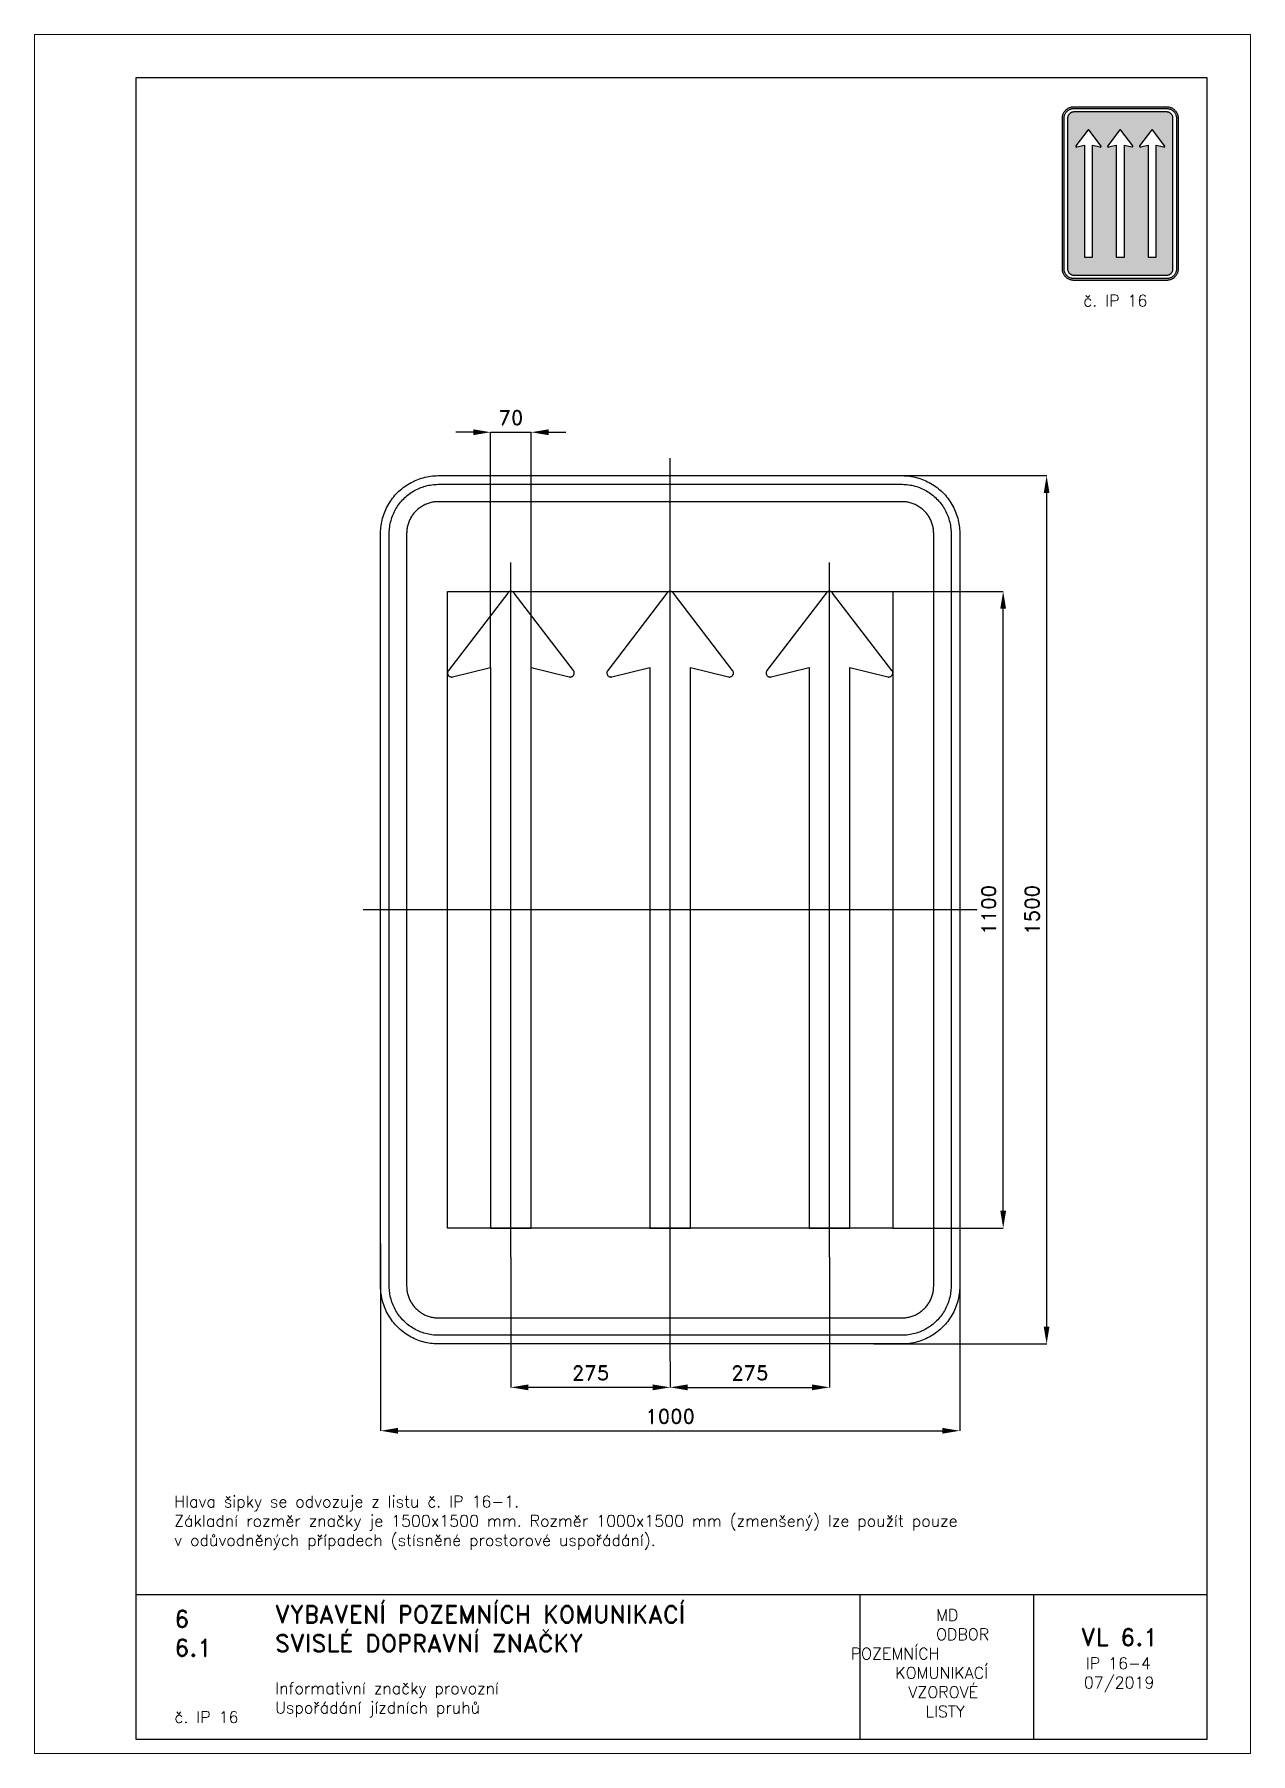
# Paper-space layout 'IP 16-4' of a CAD drawing. Header units: millimetres. Extents: x 0 to 210, y 0 to 297.
# The model-space entities are those that its viewports show. They can reach past a viewport. Long polylines and large blocks are cut down to what shows.
import ezdxf

# ---------------------------------------------------------------- set-up
doc = ezdxf.new("R2010")
doc.units = ezdxf.units.MM
doc.header["$LTSCALE"] = 5
doc.linetypes.add('ČERCHOVANÁX2', pattern=[2, 1, -0.5, 0, -0.5])
doc.linetypes.add('ČÁRKOVANÁX2', pattern=[1.5, 1, -0.5])
for name, color, linetype in [('Kóty', 2, 'Continuous'), ('Rozpiska', 7, 'Continuous'), ('Značka', 7, 'Continuous')]:
    doc.layers.add(name, color=color, linetype=linetype)
doc.layers.add('Rámeček', color=6, linetype='Continuous', plot=False)
doc.styles.get("Standard").update_dxf_attribs({"font": 'romand.shx', "height": 25})
doc.dimstyles.get("Standard").update_dxf_attribs({"dimtxt": 25, "dimasz": 30, "dimexe": 0.18, "dimexo": 0.0625, "dimgap": 12.5, "dimtad": 1, "dimdec": 0, "dimzin": 0, "dimdsep": 46, "dimtxsty": 'Standard', "dimcen": 0.09, "dimadec": 0, "dimazin": 0, "dimtfac": 1, "dimtdec": 0, "dimtofl": 0, "dimtmove": 0, "dimatfit": 3, "dimfxl": 1, "dimtolj": 1, "dimtzin": 0, "dimarcsym": 0})

psp = doc.layouts.new('IP 16-4')

# ---------------------------------------------------------------- texts
at = {"layer": 'Rozpiska', "color": 7, "attachment_point": 1}
for s, width, gutter_width, heights, insert, char_height in [('\\pi3.61905;č. IP 16', 20, 125, [0], (177.5, 252), 2), ('Hlava šipky se odvozuje z listu č. IP 16-1.\\PZákladní rozměr značky je 1500x1500 mm. Rozměr 1000x1500 mm (zmenšený) lze použít pouze {\\H2.02381x; }\\Pv odůvodněných případech (stísněné prostorové uspořádání).{\\H1.84921x; }', 167.386, 100, [0], (24.14, 44.54), 2), ('6', 149.0422, 100, [0], (24.17, 24.77), 3), ('{\\C6;VYBAVENÍ POZEMNÍCH KOMUNIKACÍ\\P}SVISLÉ DOPRAVNÍ ZNAČKY{\\H1.34524x; }', 149.0422, 100, [0], (41.56, 25.56), 3), ('\\pi14.7414;{\\C6;MD\\P\\pi2.36044;}ODBOR POZEMNÍCH{\\H1.57143x; }\\P\\pi7.69378;KOMUNIKACÍ{\\H1.5x; }\\P\\pi9.97949;{\\C6;VZOROVÉ\\H1.47619x; \\H0.67742x;\\P\\pi12.93187;LISTY\\H1.26984x; }', 33.1018, 100, [0], (140.95, 24.95), 2), ('\\pi1.03113;{\\H1.5x;\\C6;VL 6.1\\P\\pi1.88824;\\H0.66667x;IP 16-4\\H1.66666x; \\H0.6x;\\P\\pi1.5549;07/2019\\H1.80159x; }', 16.0623, 100, [0], (179.66, 21.61), 2), ('6.1', 149.0422, 100, [0], (24.17, 19.78), 3), ('{\\C6;Informativní značky provozní\\P}Uspořádání jízdních pruhů{\\H1.83333x; }', 149.0422, 100, [0], (41.56, 12.29), 2), ('{\\C6;č. IP 16}', 18.3305, 100, [2.67], (24.18, 7.3), 2)]:
    psp.add_mtext_dynamic_manual_height_columns(s, width=width, gutter_width=gutter_width, heights=heights, dxfattribs=dict(at, insert=insert, char_height=char_height))

msp = doc.modelspace()

# ---------------------------------------------------------------- blocks, each defined once
blk = doc.blocks.new('*D0')
at = {"layer": 'Defpoints', "color": 0, "transparency": 16777216}
for p in [(-500, -576.2), (500, -596.8), (500, -900)]:
    blk.add_point(p, dxfattribs=at)
at = {"layer": 'Kóty', "color": 0, "lineweight": -2, "transparency": 16777216}
for p, q in [((-500, -576.2), (-500, -900.2)), ((500, -596.9), (500, -900.2)), ((-470, -900), (470, -900))]:
    blk.add_line(p, q, dxfattribs=at)
at = {"layer": 'Kóty', "color": 0, "transparency": 16777216}
for points in [[(-470, -895), (-470, -905), (-500, -900)], [(470, -895), (470, -905), (500, -900)]]:
    blk.add_solid(points, dxfattribs=at)
at = {"layer": 'Kóty', "color": 0, "transparency": 16777216, "insert": (0, -875), "char_height": 25, "attachment_point": 5}
blk.add_mtext('\\A1;1000', dxfattribs=at)
blk = doc.blocks.new('*D1')
at = {"layer": 'Defpoints', "color": 0, "transparency": 16777216}
for p in [(384.34, 550), (575, 550), (384.34, -550)]:
    blk.add_point(p, dxfattribs=at)
at = {"layer": 'Kóty', "color": 0, "lineweight": -2, "transparency": 16777216}
for p, q in [((384.4025, 550), (575.18, 550)), ((575, -520), (575, 520)), ((384.4025, -550), (575.18, -550))]:
    blk.add_line(p, q, dxfattribs=at)
at = {"layer": 'Kóty', "color": 0, "transparency": 16777216}
for points in [[(570, 520), (580, 520), (575, 550)], [(570, -520), (580, -520), (575, -550)]]:
    blk.add_solid(points, dxfattribs=at)
at = {"layer": 'Kóty', "color": 0, "transparency": 16777216, "insert": (550, 0), "char_height": 25, "attachment_point": 5, "rotation": 90}
blk.add_mtext('\\A1;1100', dxfattribs=at)
blk = doc.blocks.new('*D2')
at = {"layer": 'Defpoints', "color": 0, "transparency": 16777216}
for p in [(339.5, 750), (351.4, -750), (650, -750)]:
    blk.add_point(p, dxfattribs=at)
at = {"layer": 'Kóty', "color": 0, "lineweight": -2, "transparency": 16777216}
for p, q in [((339.6, 750), (650.2, 750)), ((650, 720), (650, -720)), ((351.5, -750), (650.2, -750))]:
    blk.add_line(p, q, dxfattribs=at)
at = {"layer": 'Kóty', "color": 0, "transparency": 16777216}
for points in [[(645, 720), (655, 720), (650, 750)], [(645, -720), (655, -720), (650, -750)]]:
    blk.add_solid(points, dxfattribs=at)
at = {"layer": 'Kóty', "color": 0, "transparency": 16777216, "insert": (625, 0), "char_height": 25, "attachment_point": 5, "rotation": 90}
blk.add_mtext('\\A1;1500', dxfattribs=at)
blk = doc.blocks.new('*D3')
at = {"layer": 'Defpoints', "color": 0, "transparency": 16777216}
for p in [(275, -600), (0, -780), (275, -825)]:
    blk.add_point(p, dxfattribs=at)
at = {"layer": 'Kóty', "color": 0, "lineweight": -2, "transparency": 16777216}
for p, q in [((275, -600.0625), (275, -825.18)), ((0, -780.0625), (0, -825.18)), ((30, -825), (245, -825))]:
    blk.add_line(p, q, dxfattribs=at)
at = {"layer": 'Kóty', "color": 0, "transparency": 16777216}
for points in [[(30, -820), (30, -830), (0, -825)], [(245, -820), (245, -830), (275, -825)]]:
    blk.add_solid(points, dxfattribs=at)
at = {"layer": 'Kóty', "color": 0, "transparency": 16777216, "insert": (137.5, -800), "char_height": 25, "attachment_point": 5}
blk.add_mtext('\\A1;275', dxfattribs=at)
blk = doc.blocks.new('*D4')
at = {"layer": 'Defpoints', "color": 0, "transparency": 16777216}
for p in [(-275, -600), (0, -780.0625), (-275, -825)]:
    blk.add_point(p, dxfattribs=at)
at = {"layer": 'Kóty', "color": 0, "lineweight": -2, "transparency": 16777216}
for p, q in [((-275, -600.0625), (-275, -825.18)), ((0, -780.125), (0, -825.18)), ((-30, -825), (-245, -825))]:
    blk.add_line(p, q, dxfattribs=at)
at = {"layer": 'Kóty', "color": 0, "transparency": 16777216}
for points in [[(-245, -820), (-245, -830), (-275, -825)], [(-30, -820), (-30, -830), (0, -825)]]:
    blk.add_solid(points, dxfattribs=at)
at = {"layer": 'Kóty', "color": 0, "transparency": 16777216, "insert": (-137.5, -800), "char_height": 25, "attachment_point": 5}
blk.add_mtext('\\A1;275', dxfattribs=at)
blk = doc.blocks.new('*D5')
at = {"layer": 'Defpoints', "color": 0, "transparency": 16777216}
for p in [(-240, 825), (-310, 418.53), (-240, 418.53)]:
    blk.add_point(p, dxfattribs=at)
at = {"layer": 'Kóty', "color": 0, "lineweight": -2, "transparency": 16777216}
for p, q in [((-340, 825), (-370, 825)), ((-310, 418.5925), (-310, 825.18)), ((-240, 418.5925), (-240, 825.18)), ((-210, 825), (-180, 825))]:
    blk.add_line(p, q, dxfattribs=at)
at = {"layer": 'Kóty', "color": 0, "transparency": 16777216}
for points in [[(-340, 830), (-340, 820), (-310, 825)], [(-210, 830), (-210, 820), (-240, 825)]]:
    blk.add_solid(points, dxfattribs=at)
at = {"layer": 'Kóty', "color": 0, "transparency": 16777216, "insert": (-275, 850), "char_height": 25, "attachment_point": 5}
blk.add_mtext('\\A1;70', dxfattribs=at)

# ---------------------------------------------------------------- dimensions: what is measured, and where the dimension line sits
at = {"layer": 'Kóty'}
for base, p1, p2, picture, middle in [((-240, 825), (-310, 418.53), (-240, 418.53), '*D5', (-275, 850)), ((500, -900), (-500, -576.1692), (500, -596.7977), '*D0', (0, -875)), ((-275, -825), (0, -780.0625), (-275, -600), '*D4', (-137.5, -800)), ((275, -825), (0, -780), (275, -600), '*D3', (137.5, -800))]:
    dim = msp.add_linear_dim(base=base, p1=p1, p2=p2, dimstyle='Standard', dxfattribs=at)
    dim.commit()
    dim.dimension.update_dxf_attribs({"geometry": picture, "text_midpoint": middle})
for base, p1, p2, picture, middle in [((650, -750), (339.5288, 750), (351.414, -750), '*D2', (625, 0)), ((575, 550), (384.34, -550), (384.34, 550), '*D1', (550, 0))]:
    dim = msp.add_linear_dim(base=base, p1=p1, p2=p2, angle=90, dimstyle='Standard', dxfattribs=at)
    dim.commit()
    dim.dimension.update_dxf_attribs({"geometry": picture, "text_midpoint": middle})

# ---------------------------------------------------------------- linework, layer by layer
at = {"layer": 'Kóty'}
msp.add_lwpolyline([(-310, 825), (-240, 825)], dxfattribs=at)
at = {"layer": 'Značka', "color": 6, "linetype": 'ČERCHOVANÁX2', "ltscale": 5}
for points in [[(0, -780), (0, 780)], [(-275, -600), (-275, 600)], [(275, -600), (275, 600)], [(530, 0), (-530, 0)]]:
    msp.add_lwpolyline(points, dxfattribs=at)
at = {"layer": 'Značka', "color": 5}
for points in [[(-400, -750), (-400.393, -749.9988), (-400.785, -749.9969, -0.0321801), (-413.6978, -749.0925, -0.0354432), (-426.3873, -746.4557, -0.0362667), (-438.6591, -742.3068, -0.0344205), (-450.2266, -736.4713, -0.0337216), (-461.0042, -729.2849, -0.0340847), (-470.7107, -720.7107, -0.0342086), (-479.2931, -711.0064, -0.0342292), (-486.4713, -700.2266, -0.0340441), (-492.2651, -688.6512, -0.0334121), (-496.4557, -676.3873, -0.0341269), (-499.1355, -663.6918, -0.0367447), (-499.9969, -650.785), (-499.9989, -650.393), (-500, -650), (-500, 650), (-499.9988, 650.39), (-499.9969, 650.79, -0.0321796), (-499.0925, 663.7, -0.0354411), (-496.4557, 676.39, -0.0362697), (-492.3068, 688.66, -0.0344172), (-486.4713, 700.23, -0.033719), (-479.2849, 711, -0.0340776), (-470.7107, 720.71, -0.0342077), (-461.0064, 729.29, -0.0342268), (-450.2266, 736.47, -0.0340514), (-438.6512, 742.27, -0.0334162), (-426.3873, 746.46, -0.0341286), (-413.6918, 749.14, -0.0367456), (-400.785, 750), (-400.393, 750), (-400, 750), (400, 750), (400.393, 750), (400.785, 750, -0.0321794), (413.698, 749.09, -0.0354509), (426.387, 746.46, -0.0362816), (438.659, 742.31, -0.0344246), (450.227, 736.47, -0.0337312), (461.004, 729.28, -0.034081), (470.711, 720.71, -0.0342138), (479.293, 711.01, -0.0342285), (486.471, 700.23, -0.0340344), (492.265, 688.65, -0.0334114), (496.46, 676.39, -0.0341223), (499.14, 663.69, -0.0367412), (500, 650.79), (500, 650.39), (500, 650), (500, -650), (500, -650.393), (500, -650.785, -0.0321792), (499.09, -663.6978, -0.0354418), (496.46, -676.3873, -0.0362638), (492.307, -688.6591, -0.0344153), (486.471, -700.2266, -0.0337192), (479.285, -711.0042, -0.034086), (470.711, -720.7107, -0.0342054), (461.006, -729.2931, -0.0342295), (450.227, -736.4713, -0.0340459), (438.651, -742.2651, -0.0334135), (426.387, -746.4557, -0.034127), (413.692, -749.1355, -0.036745), (400.785, -749.9969), (400.393, -749.9989), (400, -750), (-400, -750)], [(-400, -735), (-400.334, -734.999), (-400.668, -734.9974, -0.0321799), (-411.6431, -734.2286, -0.0354431), (-422.4292, -731.9874, -0.036267), (-432.8602, -728.4608, -0.0344205), (-442.6926, -723.5006, -0.0337214), (-451.8536, -717.3922, -0.0340847), (-460.1041, -710.1041, -0.0342085), (-467.3991, -701.8554, -0.0342292), (-473.5006, -692.6926, -0.0340447), (-478.4254, -682.8535, -0.0334123), (-481.9874, -672.4292, -0.0341271), (-484.2652, -661.638, -0.0367448), (-484.9974, -650.668), (-484.9991, -650.334), (-485, -650), (-485, 650), (-484.999, 650.33), (-484.9974, 650.67, -0.0321808), (-484.2286, 661.64, -0.0354437), (-481.9874, 672.43, -0.0362674), (-478.4608, 682.86, -0.034419), (-473.5006, 692.69, -0.0337112), (-467.3922, 701.85, -0.0340785), (-460.1041, 710.1, -0.034195), (-451.8554, 717.4, -0.0342194), (-442.6926, 723.5, -0.0340514), (-432.8535, 728.43, -0.0334085), (-422.4292, 731.99, -0.0341207), (-411.638, 734.27, -0.0367451), (-400.668, 735), (-400.334, 735), (-400, 735), (400, 735), (400.334, 735), (400.668, 735, -0.0321738), (411.643, 734.23, -0.0354396), (422.429, 731.99, -0.0362613), (432.86, 728.46, -0.0344296), (442.693, 723.5, -0.0337309), (451.854, 717.39, -0.0340802), (460.104, 710.1, -0.0342125), (467.399, 701.86, -0.03423), (473.501, 692.69, -0.0340367), (478.425, 682.85, -0.0334178), (481.987, 672.43, -0.0341274), (484.265, 661.64, -0.0367509), (484.997, 650.67), (484.999, 650.33), (485, 650), (485, -650), (484.999, -650.334), (484.997, -650.668, -0.0321847), (484.229, -661.6431, -0.0354498), (481.987, -672.4292, -0.0362714), (478.461, -682.8602, -0.0344187), (473.501, -692.6926, -0.0337149), (467.392, -701.8536, -0.0340831), (460.104, -710.1041, -0.0342094), (451.855, -717.3991, -0.0342308), (442.693, -723.5006, -0.0340424), (432.854, -728.4254, -0.0334111), (422.429, -731.9874, -0.0341271), (411.638, -734.2652, -0.0367448), (400.668, -734.9974), (400.334, -734.9991), (400, -735), (-400, -735)], [(-400, -705), (400, -705), (400.216, -704.9994), (400.432, -704.9983, 0.0321799), (407.534, -704.5008, 0.0354424), (414.513, -703.0507, 0.0362647), (421.263, -700.7687, 0.0344223), (427.625, -697.5592, 0.033717), (433.552, -693.6067, 0.034088), (438.891, -688.8909, 0.0342122), (443.611, -683.5535, 0.0342287), (447.559, -677.6246, 0.0340415), (450.746, -671.2582, 0.0334124), (453.051, -664.513, 0.0341249), (454.525, -657.5305, 0.0367432), (454.998, -650.432), (454.999, -650.216), (455, -650), (455, 650), (454.999, 650.22), (454.998, 650.43, 0.0321867), (454.501, 657.53, 0.0354421), (453.051, 664.51, 0.0362779), (450.769, 671.26, 0.0344207), (447.559, 677.62, 0.0337176), (443.607, 683.55, 0.0340785), (438.891, 688.89, 0.0341988), (433.554, 693.61, 0.0342361), (427.625, 697.56, 0.0340303), (421.258, 700.75, 0.033395), (414.513, 703.05, 0.0341092), (407.53, 704.52, 0.0367438), (400.432, 705), (400.216, 705), (400, 705), (-400, 705), (-400.216, 705), (-400.432, 705, 0.0321706), (-407.5338, 704.5, 0.0354292), (-414.513, 703.05, 0.036266), (-421.2625, 700.77, 0.0344312), (-427.6246, 697.56, 0.0337345), (-433.5523, 693.61, 0.034079), (-438.8909, 688.89, 0.0342245), (-443.6112, 683.55, 0.0342352), (-447.5592, 677.62, 0.0340405), (-450.7458, 671.26, 0.0334087), (-453.0507, 664.51, 0.034125), (-454.5245, 657.53, 0.0367448), (-454.9983, 650.43), (-454.9994, 650.22), (-455, 650), (-455, -650), (-454.9994, -650.216), (-454.9983, -650.432, 0.0321797), (-454.5008, -657.5338, 0.0354429), (-453.0507, -664.513, 0.0362669), (-450.7687, -671.2625, 0.0344214), (-447.5592, -677.6246, 0.0337215), (-443.6067, -683.5523, 0.0340845), (-438.8909, -688.8909, 0.0342083), (-433.5535, -693.6112, 0.0342301), (-427.6246, -697.5592, 0.0340439), (-421.2582, -700.7458, 0.0334124), (-414.513, -703.0507, 0.0341275), (-407.5305, -704.5245, 0.0367453), (-400.432, -704.9983), (-400.216, -704.9994), (-400, -705)], [(-240, -550), (-240, 418.53), (-174.33, 402.31), (-174.2, 402.28), (-174.07, 402.25), (-173.17, 402.13, 0.0355621), (-172.25, 402.13, 0.0336465), (-171.4, 402.23), (-170.57, 402.44), (-169.78, 402.74), (-169.02, 403.14), (-168.32, 403.64), (-167.68, 404.21), (-167.44, 404.47), (-167.22, 404.74), (-167.08, 404.91), (-166.95, 405.09), (-166.88, 405.2), (-166.8, 405.31), (-166.73, 405.42), (-166.66, 405.54), (-166.53, 405.77), (-166.41, 406), (-166.14, 406.59), (-165.93, 407.21), (-165.74, 408.03), (-165.66, 408.88), (-165.67, 409.72), (-165.8, 410.56), (-166.02, 411.38), (-166.35, 412.17), (-166.51, 412.48), (-166.69, 412.77), (-166.81, 412.96), (-166.93, 413.14), (-167.01, 413.25), (-167.09, 413.36), (-269.44, 547.25), (-269.5, 547.33), (-269.56, 547.41), (-270.01, 547.92), (-270.51, 548.37), (-271.02, 548.76), (-271.56, 549.1), (-272.13, 549.39), (-272.73, 549.62), (-273.34, 549.8), (-273.97, 549.92), (-274.23, 549.96), (-274.48, 549.98), (-274.65, 549.99), (-274.81, 550), (-274.91, 550), (-275.01, 550), (-275.1, 550), (-275.2, 550), (-275.4, 549.99), (-275.59, 549.98), (-276.07, 549.92), (-276.55, 549.83), (-277.16, 549.66), (-277.76, 549.44), (-278.33, 549.16), (-278.88, 548.83), (-279.39, 548.46), (-279.87, 548.03), (-280.05, 547.85), (-280.23, 547.66), (-280.34, 547.53), (-280.44, 547.41), (-280.5, 547.33), (-280.56, 547.25), (-382.86, 413.36), (-382.94, 413.25), (-383.02, 413.14), (-383.5, 412.36), (-383.86, 411.52), (-384.11, 410.7), (-384.24, 409.85), (-384.28, 409), (-384.21, 408.15), (-384.04, 407.31), (-383.77, 406.5), (-383.63, 406.17), (-383.47, 405.86), (-383.3, 405.55), (-383.11, 405.25), (-382.48, 404.42), (-381.72, 403.7), (-381.04, 403.19), (-380.3, 402.78), (-379.52, 402.46), (-378.7, 402.24), (-377.86, 402.12, 0.0338119), (-377, 402.11), (-376.66, 402.13), (-376.31, 402.17), (-376.1, 402.21), (-375.88, 402.25), (-375.75, 402.28), (-375.62, 402.31), (-310, 418.53), (-310, -550), (-240, -550)], [(35, -550), (35, 418.53), (100.67, 402.31), (100.8, 402.28), (100.93, 402.25), (101.83, 402.13, 0.0355621), (102.75, 402.13, 0.0336465), (103.6, 402.23), (104.43, 402.44), (105.23, 402.74), (105.98, 403.14), (106.68, 403.64), (107.32, 404.21), (107.56, 404.47), (107.78, 404.74), (107.92, 404.91), (108.05, 405.09), (108.13, 405.2), (108.2, 405.31), (108.27, 405.42), (108.34, 405.54), (108.47, 405.77), (108.59, 406), (108.86, 406.59), (109.07, 407.21), (109.26, 408.03), (109.34, 408.88), (109.33, 409.72), (109.2, 410.56), (108.98, 411.38), (108.65, 412.17), (108.49, 412.48), (108.31, 412.77), (108.19, 412.96), (108.07, 413.14), (107.99, 413.25), (107.91, 413.36), (5.56, 547.25), (5.5, 547.33), (5.44, 547.41), (4.99, 547.92), (4.49, 548.37), (3.98, 548.76), (3.44, 549.1), (2.87, 549.39), (2.28, 549.62), (1.66, 549.8), (1.03, 549.92), (0.77, 549.96), (0.52, 549.98), (0.35, 549.99), (0.19, 550), (0.09, 550), (-0.01, 550), (-0.1, 550), (-0.2, 550), (-0.4, 549.99), (-0.59, 549.98), (-1.07, 549.92), (-1.55, 549.83), (-2.16, 549.66), (-2.76, 549.44), (-3.33, 549.16), (-3.88, 548.83), (-4.39, 548.46), (-4.87, 548.03), (-5.05, 547.85), (-5.23, 547.66), (-5.33, 547.53), (-5.44, 547.41), (-5.5, 547.33), (-5.56, 547.25), (-107.86, 413.36), (-107.94, 413.25), (-108.02, 413.14), (-108.49, 412.36), (-108.86, 411.52), (-109.11, 410.7), (-109.24, 409.85), (-109.28, 409), (-109.21, 408.15), (-109.04, 407.31), (-108.77, 406.5), (-108.63, 406.17), (-108.47, 405.86), (-108.3, 405.55), (-108.11, 405.25), (-107.48, 404.42), (-106.72, 403.7), (-106.04, 403.19), (-105.29, 402.78), (-104.51, 402.46), (-103.7, 402.24), (-102.86, 402.12, 0.0338119), (-102, 402.11), (-101.66, 402.13), (-101.31, 402.17), (-101.09, 402.21), (-100.88, 402.25), (-100.75, 402.28), (-100.62, 402.31), (-35, 418.53), (-35, -550), (35, -550)], [(310, -550), (310, 418.53), (375.67, 402.31), (375.8, 402.28), (375.93, 402.25), (376.84, 402.13, 0.0355528), (377.75, 402.13, 0.0336465), (378.6, 402.23), (379.43, 402.44), (380.23, 402.74), (380.98, 403.14), (381.69, 403.64), (382.32, 404.21), (382.56, 404.47), (382.79, 404.74), (382.92, 404.91), (383.05, 405.09), (383.13, 405.2), (383.2, 405.31), (383.27, 405.42), (383.34, 405.54), (383.47, 405.77), (383.6, 406), (383.86, 406.59), (384.07, 407.21), (384.26, 408.03), (384.34, 408.88), (384.33, 409.72), (384.2, 410.56), (383.98, 411.38), (383.65, 412.17), (383.49, 412.48), (383.31, 412.77), (383.19, 412.96), (383.07, 413.14), (382.99, 413.25), (382.91, 413.36), (280.57, 547.25), (280.5, 547.33), (280.44, 547.41), (279.99, 547.92), (279.49, 548.37), (278.98, 548.76), (278.44, 549.1), (277.87, 549.39), (277.28, 549.62), (276.66, 549.8), (276.03, 549.92), (275.77, 549.96), (275.52, 549.98), (275.35, 549.99), (275.19, 550), (275.09, 550), (275, 550), (274.9, 550), (274.8, 550), (274.6, 549.99), (274.41, 549.98), (273.93, 549.92), (273.46, 549.83), (272.84, 549.66), (272.24, 549.44), (271.67, 549.16), (271.13, 548.83), (270.61, 548.46), (270.13, 548.03), (269.95, 547.85), (269.77, 547.66), (269.67, 547.53), (269.56, 547.41), (269.5, 547.33), (269.44, 547.25), (167.14, 413.36), (167.06, 413.25), (166.98, 413.14), (166.51, 412.36), (166.14, 411.52), (165.9, 410.7), (165.76, 409.85), (165.72, 409), (165.79, 408.15), (165.96, 407.31), (166.23, 406.5), (166.37, 406.17), (166.53, 405.86), (166.7, 405.55), (166.89, 405.25), (167.53, 404.42), (168.28, 403.7), (168.96, 403.19), (169.71, 402.78), (170.49, 402.46), (171.3, 402.24), (172.15, 402.12, 0.0338058), (173, 402.11), (173.34, 402.13), (173.69, 402.17), (173.91, 402.21), (174.12, 402.25), (174.25, 402.28), (174.38, 402.31), (240, 418.53), (240, -550), (310, -550)]]:
    msp.add_lwpolyline(points, format="xyb", dxfattribs=at)
at = {"layer": 'Značka', "color": 6, "linetype": 'ČÁRKOVANÁX2', "ltscale": 2.5}
msp.add_lwpolyline([(-384.24, -550), (-384.24, 550), (384.34, 550), (384.34, -550), (-384.24, -550)], dxfattribs=at)

msp.set_redraw_order([(e.dxf.handle, doc.entitydb.next_handle()) for e in msp.query("TEXT MTEXT ATTDEF DIMENSION ARC_DIMENSION")])  # texts and dimensions are drawn at this point

# ---------------------------------------------------------------- hatches: boundary and pattern name
at = {"layer": 'Značka'}
h = psp.add_hatch(color=170, dxfattribs=at)
h.dxf.hatch_style = 1
edge = h.paths.add_edge_path(flags=0)
edge.add_line((182.7, 258.5), (182.7, 277.87))
edge.add_line((182.7, 277.87), (184.01, 277.55))
edge.add_line((184.01, 277.55), (184.01, 277.55))
edge.add_line((184.01, 277.55), (184.02, 277.55))
edge.add_line((184.02, 277.55), (184.04, 277.54))
edge.add_arc((184.04, 277.67), 0.13, 265.9266, 274.0734)
edge.add_arc((184.05, 277.67), 0.127, 272.8557, 280.564)
edge.add_line((184.07, 277.54), (184.09, 277.55))
edge.add_line((184.09, 277.55), (184.1, 277.55))
edge.add_line((184.1, 277.55), (184.12, 277.56))
edge.add_line((184.12, 277.56), (184.13, 277.57))
edge.add_line((184.13, 277.57), (184.15, 277.58))
edge.add_line((184.15, 277.58), (184.15, 277.59))
edge.add_line((184.15, 277.59), (184.15, 277.59))
edge.add_line((184.15, 277.59), (184.16, 277.6))
edge.add_line((184.16, 277.6), (184.16, 277.6))
edge.add_line((184.16, 277.6), (184.16, 277.6))
edge.add_line((184.16, 277.6), (184.16, 277.61))
edge.add_line((184.16, 277.61), (184.16, 277.61))
edge.add_line((184.16, 277.61), (184.17, 277.61))
edge.add_line((184.17, 277.61), (184.17, 277.62))
edge.add_line((184.17, 277.62), (184.17, 277.62))
edge.add_line((184.17, 277.62), (184.18, 277.63))
edge.add_line((184.18, 277.63), (184.18, 277.64))
edge.add_line((184.18, 277.64), (184.18, 277.66))
edge.add_line((184.18, 277.66), (184.19, 277.68))
edge.add_line((184.19, 277.68), (184.19, 277.69))
edge.add_line((184.19, 277.69), (184.18, 277.71))
edge.add_line((184.18, 277.71), (184.18, 277.73))
edge.add_line((184.18, 277.73), (184.17, 277.74))
edge.add_line((184.17, 277.74), (184.17, 277.75))
edge.add_line((184.17, 277.75), (184.17, 277.76))
edge.add_line((184.17, 277.76), (184.16, 277.76))
edge.add_line((184.16, 277.76), (184.16, 277.76))
edge.add_line((184.16, 277.76), (184.16, 277.76))
edge.add_line((184.16, 277.76), (184.16, 277.77))
edge.add_line((184.16, 277.77), (182.11, 280.45))
edge.add_line((182.11, 280.45), (182.11, 280.45))
edge.add_line((182.11, 280.45), (182.11, 280.45))
edge.add_line((182.11, 280.45), (182.1, 280.46))
edge.add_line((182.1, 280.46), (182.09, 280.47))
edge.add_line((182.09, 280.47), (182.08, 280.48))
edge.add_line((182.08, 280.48), (182.07, 280.48))
edge.add_line((182.07, 280.48), (182.06, 280.49))
edge.add_line((182.06, 280.49), (182.04, 280.49))
edge.add_line((182.04, 280.49), (182.03, 280.5))
edge.add_line((182.03, 280.5), (182.02, 280.5))
edge.add_line((182.02, 280.5), (182.01, 280.5))
edge.add_line((182.01, 280.5), (182.01, 280.5))
edge.add_line((182.01, 280.5), (182.01, 280.5))
edge.add_line((182.01, 280.5), (182, 280.5))
edge.add_line((182, 280.5), (182, 280.5))
edge.add_line((182, 280.5), (182, 280.5))
edge.add_line((182, 280.5), (182, 280.5))
edge.add_line((182, 280.5), (181.99, 280.5))
edge.add_line((181.99, 280.5), (181.99, 280.5))
edge.add_line((181.99, 280.5), (181.99, 280.5))
edge.add_line((181.99, 280.5), (181.98, 280.5))
edge.add_line((181.98, 280.5), (181.97, 280.5))
edge.add_line((181.97, 280.5), (181.96, 280.49))
edge.add_line((181.96, 280.49), (181.94, 280.49))
edge.add_line((181.94, 280.49), (181.93, 280.48))
edge.add_line((181.93, 280.48), (181.92, 280.48))
edge.add_line((181.92, 280.48), (181.91, 280.47))
edge.add_line((181.91, 280.47), (181.9, 280.46))
edge.add_line((181.9, 280.46), (181.9, 280.46))
edge.add_line((181.9, 280.46), (181.89, 280.45))
edge.add_line((181.89, 280.45), (181.89, 280.45))
edge.add_line((181.89, 280.45), (181.89, 280.45))
edge.add_line((181.89, 280.45), (181.89, 280.45))
edge.add_line((181.89, 280.45), (181.89, 280.45))
edge.add_line((181.89, 280.45), (179.84, 277.77))
edge.add_line((179.84, 277.77), (179.84, 277.76))
edge.add_line((179.84, 277.76), (179.84, 277.76))
edge.add_line((179.84, 277.76), (179.83, 277.75))
edge.add_line((179.83, 277.75), (179.82, 277.73))
edge.add_line((179.82, 277.73), (179.82, 277.71))
edge.add_line((179.82, 277.71), (179.81, 277.7))
edge.add_line((179.81, 277.7), (179.81, 277.68))
edge.add_line((179.81, 277.68), (179.81, 277.66))
edge.add_line((179.81, 277.66), (179.82, 277.65))
edge.add_line((179.82, 277.65), (179.82, 277.63))
edge.add_line((179.82, 277.63), (179.83, 277.62))
edge.add_line((179.83, 277.62), (179.83, 277.62))
edge.add_line((179.83, 277.62), (179.83, 277.61))
edge.add_line((179.83, 277.61), (179.84, 277.61))
edge.add_line((179.84, 277.61), (179.85, 277.59))
edge.add_line((179.85, 277.59), (179.86, 277.57))
edge.add_line((179.86, 277.57), (179.88, 277.56))
edge.add_line((179.88, 277.56), (179.89, 277.56))
edge.add_line((179.89, 277.56), (179.91, 277.55))
edge.add_line((179.91, 277.55), (179.92, 277.54))
edge.add_line((179.92, 277.54), (179.94, 277.54))
edge.add_arc((179.95, 277.67), 0.127, 265.4607, 273.2069)
edge.add_line((179.96, 277.54), (179.97, 277.54))
edge.add_line((179.97, 277.54), (179.97, 277.54))
edge.add_line((179.97, 277.54), (179.98, 277.54))
edge.add_line((179.98, 277.54), (179.98, 277.55))
edge.add_line((179.98, 277.55), (179.98, 277.55))
edge.add_line((179.98, 277.55), (179.99, 277.55))
edge.add_line((179.99, 277.55), (181.3, 277.87))
edge.add_line((181.3, 277.87), (181.3, 258.5))
edge.add_line((181.3, 258.5), (182.7, 258.5))
edge = h.paths.add_edge_path(flags=0)
edge.add_line((188.2, 258.5), (188.2, 277.87))
edge.add_line((188.2, 277.87), (189.51, 277.55))
edge.add_line((189.51, 277.55), (189.51, 277.55))
edge.add_line((189.51, 277.55), (189.52, 277.55))
edge.add_line((189.52, 277.55), (189.54, 277.54))
edge.add_arc((189.54, 277.67), 0.13, 265.9266, 274.0734)
edge.add_arc((189.55, 277.67), 0.127, 272.8557, 280.564)
edge.add_line((189.57, 277.54), (189.59, 277.55))
edge.add_line((189.59, 277.55), (189.6, 277.55))
edge.add_line((189.6, 277.55), (189.62, 277.56))
edge.add_line((189.62, 277.56), (189.63, 277.57))
edge.add_line((189.63, 277.57), (189.65, 277.58))
edge.add_line((189.65, 277.58), (189.65, 277.59))
edge.add_line((189.65, 277.59), (189.65, 277.59))
edge.add_line((189.65, 277.59), (189.66, 277.6))
edge.add_line((189.66, 277.6), (189.66, 277.6))
edge.add_line((189.66, 277.6), (189.66, 277.6))
edge.add_line((189.66, 277.6), (189.66, 277.61))
edge.add_line((189.66, 277.61), (189.66, 277.61))
edge.add_line((189.66, 277.61), (189.67, 277.61))
edge.add_line((189.67, 277.61), (189.67, 277.62))
edge.add_line((189.67, 277.62), (189.67, 277.62))
edge.add_line((189.67, 277.62), (189.68, 277.63))
edge.add_line((189.68, 277.63), (189.68, 277.64))
edge.add_line((189.68, 277.64), (189.68, 277.66))
edge.add_line((189.68, 277.66), (189.69, 277.68))
edge.add_line((189.69, 277.68), (189.69, 277.69))
edge.add_line((189.69, 277.69), (189.68, 277.71))
edge.add_line((189.68, 277.71), (189.68, 277.73))
edge.add_line((189.68, 277.73), (189.67, 277.74))
edge.add_line((189.67, 277.74), (189.67, 277.75))
edge.add_line((189.67, 277.75), (189.67, 277.76))
edge.add_line((189.67, 277.76), (189.66, 277.76))
edge.add_line((189.66, 277.76), (189.66, 277.76))
edge.add_line((189.66, 277.76), (189.66, 277.76))
edge.add_line((189.66, 277.76), (189.66, 277.77))
edge.add_line((189.66, 277.77), (187.61, 280.45))
edge.add_line((187.61, 280.45), (187.61, 280.45))
edge.add_line((187.61, 280.45), (187.61, 280.45))
edge.add_line((187.61, 280.45), (187.6, 280.46))
edge.add_line((187.6, 280.46), (187.59, 280.47))
edge.add_line((187.59, 280.47), (187.58, 280.48))
edge.add_line((187.58, 280.48), (187.57, 280.48))
edge.add_line((187.57, 280.48), (187.56, 280.49))
edge.add_line((187.56, 280.49), (187.54, 280.49))
edge.add_line((187.54, 280.49), (187.53, 280.5))
edge.add_line((187.53, 280.5), (187.52, 280.5))
edge.add_line((187.52, 280.5), (187.51, 280.5))
edge.add_line((187.51, 280.5), (187.51, 280.5))
edge.add_line((187.51, 280.5), (187.51, 280.5))
edge.add_line((187.51, 280.5), (187.5, 280.5))
edge.add_line((187.5, 280.5), (187.5, 280.5))
edge.add_line((187.5, 280.5), (187.5, 280.5))
edge.add_line((187.5, 280.5), (187.5, 280.5))
edge.add_line((187.5, 280.5), (187.49, 280.5))
edge.add_line((187.49, 280.5), (187.49, 280.5))
edge.add_line((187.49, 280.5), (187.49, 280.5))
edge.add_line((187.49, 280.5), (187.48, 280.5))
edge.add_line((187.48, 280.5), (187.47, 280.5))
edge.add_line((187.47, 280.5), (187.46, 280.49))
edge.add_line((187.46, 280.49), (187.44, 280.49))
edge.add_line((187.44, 280.49), (187.43, 280.48))
edge.add_line((187.43, 280.48), (187.42, 280.48))
edge.add_line((187.42, 280.48), (187.41, 280.47))
edge.add_line((187.41, 280.47), (187.4, 280.46))
edge.add_line((187.4, 280.46), (187.4, 280.46))
edge.add_line((187.4, 280.46), (187.39, 280.45))
edge.add_line((187.39, 280.45), (187.39, 280.45))
edge.add_line((187.39, 280.45), (187.39, 280.45))
edge.add_line((187.39, 280.45), (187.39, 280.45))
edge.add_line((187.39, 280.45), (187.39, 280.45))
edge.add_line((187.39, 280.45), (185.34, 277.77))
edge.add_line((185.34, 277.77), (185.34, 277.76))
edge.add_line((185.34, 277.76), (185.34, 277.76))
edge.add_line((185.34, 277.76), (185.33, 277.75))
edge.add_line((185.33, 277.75), (185.32, 277.73))
edge.add_line((185.32, 277.73), (185.32, 277.71))
edge.add_line((185.32, 277.71), (185.31, 277.7))
edge.add_line((185.31, 277.7), (185.31, 277.68))
edge.add_line((185.31, 277.68), (185.31, 277.66))
edge.add_line((185.31, 277.66), (185.32, 277.65))
edge.add_line((185.32, 277.65), (185.32, 277.63))
edge.add_line((185.32, 277.63), (185.33, 277.62))
edge.add_line((185.33, 277.62), (185.33, 277.62))
edge.add_line((185.33, 277.62), (185.33, 277.61))
edge.add_line((185.33, 277.61), (185.34, 277.61))
edge.add_line((185.34, 277.61), (185.35, 277.59))
edge.add_line((185.35, 277.59), (185.36, 277.57))
edge.add_line((185.36, 277.57), (185.38, 277.56))
edge.add_line((185.38, 277.56), (185.39, 277.56))
edge.add_line((185.39, 277.56), (185.41, 277.55))
edge.add_line((185.41, 277.55), (185.42, 277.54))
edge.add_line((185.42, 277.54), (185.44, 277.54))
edge.add_arc((185.45, 277.67), 0.127, 265.4607, 273.2069)
edge.add_line((185.46, 277.54), (185.47, 277.54))
edge.add_line((185.47, 277.54), (185.47, 277.54))
edge.add_line((185.47, 277.54), (185.48, 277.54))
edge.add_line((185.48, 277.54), (185.48, 277.55))
edge.add_line((185.48, 277.55), (185.48, 277.55))
edge.add_line((185.48, 277.55), (185.49, 277.55))
edge.add_line((185.49, 277.55), (186.8, 277.87))
edge.add_line((186.8, 277.87), (186.8, 258.5))
edge.add_line((186.8, 258.5), (188.2, 258.5))
edge = h.paths.add_edge_path(flags=0)
edge.add_line((193.7, 258.5), (193.7, 277.87))
edge.add_line((193.7, 277.87), (195.01, 277.55))
edge.add_line((195.01, 277.55), (195.01, 277.55))
edge.add_line((195.01, 277.55), (195.02, 277.55))
edge.add_line((195.02, 277.55), (195.04, 277.54))
edge.add_arc((195.04, 277.67), 0.128, 265.9277, 274.0723)
edge.add_arc((195.05, 277.67), 0.127, 272.8557, 280.564)
edge.add_line((195.07, 277.54), (195.09, 277.55))
edge.add_line((195.09, 277.55), (195.1, 277.55))
edge.add_line((195.1, 277.55), (195.12, 277.56))
edge.add_line((195.12, 277.56), (195.13, 277.57))
edge.add_line((195.13, 277.57), (195.15, 277.58))
edge.add_line((195.15, 277.58), (195.15, 277.59))
edge.add_line((195.15, 277.59), (195.15, 277.59))
edge.add_line((195.15, 277.59), (195.16, 277.6))
edge.add_line((195.16, 277.6), (195.16, 277.6))
edge.add_line((195.16, 277.6), (195.16, 277.6))
edge.add_line((195.16, 277.6), (195.16, 277.61))
edge.add_line((195.16, 277.61), (195.16, 277.61))
edge.add_line((195.16, 277.61), (195.17, 277.61))
edge.add_line((195.17, 277.61), (195.17, 277.62))
edge.add_line((195.17, 277.62), (195.17, 277.62))
edge.add_line((195.17, 277.62), (195.18, 277.63))
edge.add_line((195.18, 277.63), (195.18, 277.64))
edge.add_line((195.18, 277.64), (195.18, 277.66))
edge.add_line((195.18, 277.66), (195.19, 277.68))
edge.add_line((195.19, 277.68), (195.19, 277.69))
edge.add_line((195.19, 277.69), (195.18, 277.71))
edge.add_line((195.18, 277.71), (195.18, 277.73))
edge.add_line((195.18, 277.73), (195.17, 277.74))
edge.add_line((195.17, 277.74), (195.17, 277.75))
edge.add_line((195.17, 277.75), (195.17, 277.76))
edge.add_line((195.17, 277.76), (195.16, 277.76))
edge.add_line((195.16, 277.76), (195.16, 277.76))
edge.add_line((195.16, 277.76), (195.16, 277.76))
edge.add_line((195.16, 277.76), (195.16, 277.77))
edge.add_line((195.16, 277.77), (193.11, 280.45))
edge.add_line((193.11, 280.45), (193.11, 280.45))
edge.add_line((193.11, 280.45), (193.11, 280.45))
edge.add_line((193.11, 280.45), (193.1, 280.46))
edge.add_line((193.1, 280.46), (193.09, 280.47))
edge.add_line((193.09, 280.47), (193.08, 280.48))
edge.add_line((193.08, 280.48), (193.07, 280.48))
edge.add_line((193.07, 280.48), (193.06, 280.49))
edge.add_line((193.06, 280.49), (193.04, 280.49))
edge.add_line((193.04, 280.49), (193.03, 280.5))
edge.add_line((193.03, 280.5), (193.02, 280.5))
edge.add_line((193.02, 280.5), (193.01, 280.5))
edge.add_line((193.01, 280.5), (193.01, 280.5))
edge.add_line((193.01, 280.5), (193.01, 280.5))
edge.add_line((193.01, 280.5), (193, 280.5))
edge.add_line((193, 280.5), (193, 280.5))
edge.add_line((193, 280.5), (193, 280.5))
edge.add_line((193, 280.5), (193, 280.5))
edge.add_line((193, 280.5), (192.99, 280.5))
edge.add_line((192.99, 280.5), (192.99, 280.5))
edge.add_line((192.99, 280.5), (192.99, 280.5))
edge.add_line((192.99, 280.5), (192.98, 280.5))
edge.add_line((192.98, 280.5), (192.97, 280.5))
edge.add_line((192.97, 280.5), (192.96, 280.49))
edge.add_line((192.96, 280.49), (192.94, 280.49))
edge.add_line((192.94, 280.49), (192.93, 280.48))
edge.add_line((192.93, 280.48), (192.92, 280.48))
edge.add_line((192.92, 280.48), (192.91, 280.47))
edge.add_line((192.91, 280.47), (192.9, 280.46))
edge.add_line((192.9, 280.46), (192.9, 280.46))
edge.add_line((192.9, 280.46), (192.89, 280.45))
edge.add_line((192.89, 280.45), (192.89, 280.45))
edge.add_line((192.89, 280.45), (192.89, 280.45))
edge.add_line((192.89, 280.45), (192.89, 280.45))
edge.add_line((192.89, 280.45), (192.89, 280.45))
edge.add_line((192.89, 280.45), (190.84, 277.77))
edge.add_line((190.84, 277.77), (190.84, 277.76))
edge.add_line((190.84, 277.76), (190.84, 277.76))
edge.add_line((190.84, 277.76), (190.83, 277.75))
edge.add_line((190.83, 277.75), (190.82, 277.73))
edge.add_line((190.82, 277.73), (190.82, 277.71))
edge.add_line((190.82, 277.71), (190.81, 277.7))
edge.add_line((190.81, 277.7), (190.81, 277.68))
edge.add_line((190.81, 277.68), (190.81, 277.66))
edge.add_line((190.81, 277.66), (190.82, 277.65))
edge.add_line((190.82, 277.65), (190.82, 277.63))
edge.add_line((190.82, 277.63), (190.83, 277.62))
edge.add_line((190.83, 277.62), (190.83, 277.62))
edge.add_line((190.83, 277.62), (190.83, 277.61))
edge.add_line((190.83, 277.61), (190.84, 277.61))
edge.add_line((190.84, 277.61), (190.85, 277.59))
edge.add_line((190.85, 277.59), (190.86, 277.57))
edge.add_line((190.86, 277.57), (190.88, 277.56))
edge.add_line((190.88, 277.56), (190.89, 277.56))
edge.add_line((190.89, 277.56), (190.91, 277.55))
edge.add_line((190.91, 277.55), (190.92, 277.54))
edge.add_line((190.92, 277.54), (190.94, 277.54))
edge.add_arc((190.95, 277.67), 0.126, 265.4536, 273.1983)
edge.add_line((190.96, 277.54), (190.97, 277.54))
edge.add_line((190.97, 277.54), (190.97, 277.54))
edge.add_line((190.97, 277.54), (190.98, 277.54))
edge.add_line((190.98, 277.54), (190.98, 277.55))
edge.add_line((190.98, 277.55), (190.98, 277.55))
edge.add_line((190.98, 277.55), (190.99, 277.55))
edge.add_line((190.99, 277.55), (192.3, 277.87))
edge.add_line((192.3, 277.87), (192.3, 258.5))
edge.add_line((192.3, 258.5), (193.7, 258.5))
edge = h.paths.add_edge_path(flags=16)
edge.add_line((179.5, 254.8), (179.49, 254.8))
edge.add_line((179.49, 254.8), (179.49, 254.8))
edge.add_arc((179.5, 256.51), 1.71, 262.3049, 269.6774, ccw=False)
edge.add_arc((179.48, 256.36), 1.56, 254.206, 262.3257, ccw=False)
edge.add_arc((179.43, 256.33), 1.52, 247.1648, 255.4723, ccw=False)
edge.add_arc((179.46, 256.41), 1.6, 239.2826, 247.1665, ccw=False)
edge.add_arc((179.46, 256.45), 1.63, 232.4387, 240.1661, ccw=False)
edge.add_arc((179.45, 256.43), 1.62, 224.6388, 232.446, ccw=False)
edge.add_arc((179.43, 256.45), 1.61, 217.5906, 225.4263, ccw=False)
edge.add_arc((179.43, 256.45), 1.61, 209.7345, 217.5717, ccw=False)
edge.add_arc((179.42, 256.47), 1.62, 202.7154, 210.512, ccw=False)
edge.add_arc((179.45, 256.48), 1.65, 195.0262, 202.6848, ccw=False)
edge.add_arc((179.42, 256.49), 1.62, 188.018, 195.8423, ccw=False)
edge.add_arc((179.3, 256.48), 1.5, 179.5971, 188.0172, ccw=False)
edge.add_line((177.8, 256.49), (177.8, 256.49))
edge.add_line((177.8, 256.49), (177.8, 256.5))
edge.add_line((177.8, 256.5), (177.8, 282.5))
edge.add_line((177.8, 282.5), (177.8, 282.51))
edge.add_line((177.8, 282.51), (177.8, 282.51))
edge.add_arc((179.51, 282.5), 1.71, 172.2993, 179.6706, ccw=False)
edge.add_arc((179.36, 282.53), 1.56, 164.2126, 172.3314, ccw=False)
edge.add_arc((179.33, 282.57), 1.52, 157.146, 165.4576, ccw=False)
edge.add_arc((179.41, 282.54), 1.6, 149.282, 157.169, ccw=False)
edge.add_arc((179.45, 282.54), 1.64, 142.4352, 150.1558, ccw=False)
edge.add_arc((179.43, 282.55), 1.62, 134.6283, 142.4418, ccw=False)
edge.add_arc((179.45, 282.57), 1.61, 127.6222, 135.4547, ccw=False)
edge.add_arc((179.44, 282.57), 1.61, 119.7139, 127.5509, ccw=False)
edge.add_arc((179.47, 282.58), 1.62, 112.7117, 120.5115, ccw=False)
edge.add_arc((179.48, 282.55), 1.65, 105.0352, 112.6904, ccw=False)
edge.add_arc((179.49, 282.58), 1.62, 98.0232, 105.8397, ccw=False)
edge.add_arc((179.48, 282.7), 1.5, 89.5982, 98.0161, ccw=False)
edge.add_line((179.49, 284.2), (179.49, 284.2))
edge.add_line((179.49, 284.2), (179.5, 284.2))
edge.add_line((179.5, 284.2), (195.5, 284.2))
edge.add_line((195.5, 284.2), (195.51, 284.2))
edge.add_line((195.51, 284.2), (195.51, 284.2))
edge.add_arc((195.5, 282.49), 1.71, 82.2994, 89.6704, ccw=False)
edge.add_arc((195.53, 282.64), 1.56, 74.2126, 82.3314, ccw=False)
edge.add_arc((195.57, 282.67), 1.52, 67.1487, 75.4548, ccw=False)
edge.add_arc((195.54, 282.59), 1.6, 59.2826, 67.1684, ccw=False)
edge.add_arc((195.54, 282.55), 1.63, 52.4309, 60.1601, ccw=False)
edge.add_arc((195.55, 282.57), 1.62, 44.6321, 52.438, ccw=False)
edge.add_arc((195.57, 282.55), 1.61, 37.6205, 45.4564, ccw=False)
edge.add_arc((195.57, 282.56), 1.61, 29.7135, 37.5512, ccw=False)
edge.add_arc((195.58, 282.53), 1.62, 22.7139, 30.5093, ccw=False)
edge.add_arc((195.55, 282.52), 1.65, 15.0336, 22.6919, ccw=False)
edge.add_arc((195.58, 282.51), 1.62, 8.0192, 15.8438, ccw=False)
edge.add_arc((195.7, 282.52), 1.5, -0.4029, 8.0172, ccw=False)
edge.add_line((197.2, 282.51), (197.2, 282.51))
edge.add_line((197.2, 282.51), (197.2, 282.5))
edge.add_line((197.2, 282.5), (197.2, 256.5))
edge.add_line((197.2, 256.5), (197.2, 256.49))
edge.add_line((197.2, 256.49), (197.2, 256.49))
edge.add_line((197.2, 256.49), (197.18, 256.27))
edge.add_arc((195.64, 256.47), 1.56, 344.2086, 352.3272, ccw=False)
edge.add_arc((195.67, 256.43), 1.52, 337.1477, 345.4592, ccw=False)
edge.add_arc((195.59, 256.46), 1.6, 329.2874, 337.1748, ccw=False)
edge.add_arc((195.55, 256.46), 1.64, 322.437, 330.1598, ccw=False)
edge.add_arc((195.57, 256.45), 1.62, 314.6293, 322.4442, ccw=False)
edge.add_arc((195.55, 256.43), 1.61, 307.6012, 315.4367, ccw=False)
edge.add_arc((195.55, 256.43), 1.61, 299.7192, 307.5585, ccw=False)
edge.add_arc((195.53, 256.42), 1.62, 292.6882, 300.4866, ccw=False)
edge.add_arc((195.52, 256.45), 1.65, 285.0446, 292.7006, ccw=False)
edge.add_arc((195.51, 256.42), 1.62, 278.0113, 285.8293, ccw=False)
edge.add_arc((195.52, 256.3), 1.5, 269.6096, 278.0275, ccw=False)
edge.add_line((195.51, 254.8), (195.51, 254.8))
edge.add_line((195.51, 254.8), (195.5, 254.8))
edge.add_line((195.5, 254.8), (179.5, 254.8))
edge = h.paths.add_edge_path(flags=0)
edge.add_line((179.5, 255.4), (195.5, 255.4))
edge.add_line((195.5, 255.4), (195.5, 255.4))
edge.add_line((195.5, 255.4), (195.51, 255.4))
edge.add_arc((195.5, 256.51), 1.11, 270.3215, 277.6949)
edge.add_arc((195.52, 256.41), 1.01, 277.6754, 285.7972)
edge.add_arc((195.54, 256.39), 0.983, 284.524, 292.8341)
edge.add_arc((195.52, 256.44), 1.04, 292.833, 300.7216)
edge.add_arc((195.53, 256.47), 1.06, 299.8207, 307.5483)
edge.add_arc((195.53, 256.46), 1.05, 307.544, 315.352)
edge.add_line((196.28, 255.72), (196.37, 255.83))
edge.add_line((196.37, 255.83), (196.45, 255.95))
edge.add_line((196.45, 255.95), (196.51, 256.07))
edge.add_line((196.51, 256.07), (196.56, 256.21))
edge.add_line((196.56, 256.21), (196.59, 256.35))
edge.add_line((196.59, 256.35), (196.6, 256.49))
edge.add_line((196.6, 256.49), (196.6, 256.5))
edge.add_line((196.6, 256.5), (196.6, 256.5))
edge.add_line((196.6, 256.5), (196.6, 282.5))
edge.add_line((196.6, 282.5), (196.6, 282.5))
edge.add_line((196.6, 282.5), (196.6, 282.51))
edge.add_line((196.6, 282.51), (196.59, 282.65))
edge.add_arc((195.59, 282.52), 1.01, 7.6739, 15.7971)
edge.add_arc((195.61, 282.54), 0.984, 14.5113, 22.8164)
edge.add_arc((195.56, 282.52), 1.04, 22.8416, 30.7201)
edge.add_arc((195.53, 282.53), 1.06, 29.8096, 37.526)
edge.add_arc((195.54, 282.53), 1.05, 37.5712, 45.3754)
edge.add_arc((195.53, 282.55), 1.04, 44.61, 52.4434)
edge.add_arc((195.54, 282.55), 1.04, 52.4112, 60.2533)
edge.add_arc((195.52, 282.55), 1.05, 59.4631, 67.2628)
edge.add_arc((195.51, 282.53), 1.07, 67.3576, 75.0103)
edge.add_arc((195.51, 282.55), 1.05, 74.2008, 82.0136)
edge.add_arc((195.51, 282.63), 0.97, 81.9241, 90.3407)
edge.add_line((195.51, 283.6), (195.5, 283.6))
edge.add_line((195.5, 283.6), (195.5, 283.6))
edge.add_line((195.5, 283.6), (179.5, 283.6))
edge.add_line((179.5, 283.6), (179.5, 283.6))
edge.add_line((179.5, 283.6), (179.49, 283.6))
edge.add_arc((179.5, 282.49), 1.11, 90.3426, 97.7139)
edge.add_arc((179.48, 282.59), 1.01, 97.6762, 105.7949)
edge.add_arc((179.46, 282.61), 0.983, 104.5089, 112.8188)
edge.add_arc((179.48, 282.56), 1.04, 112.8354, 120.7263)
edge.add_arc((179.47, 282.53), 1.06, 119.8025, 127.5331)
edge.add_arc((179.47, 282.54), 1.05, 127.5699, 135.3767)
edge.add_arc((179.45, 282.54), 1.04, 134.6029, 142.4504)
edge.add_arc((179.45, 282.54), 1.04, 142.4134, 150.2511)
edge.add_arc((179.45, 282.52), 1.05, 149.4666, 157.2593)
edge.add_arc((179.47, 282.51), 1.07, 157.3533, 165.0146)
edge.add_arc((179.44, 282.51), 1.04, 164.1928, 172.0216)
edge.add_arc((179.37, 282.51), 0.969, 171.9219, 180.3428)
edge.add_line((178.4, 282.51), (178.4, 282.5))
edge.add_line((178.4, 282.5), (178.4, 282.5))
edge.add_line((178.4, 282.5), (178.4, 256.5))
edge.add_line((178.4, 256.5), (178.4, 256.5))
edge.add_line((178.4, 256.5), (178.4, 256.49))
edge.add_line((178.4, 256.49), (178.41, 256.35))
edge.add_line((178.41, 256.35), (178.44, 256.21))
edge.add_line((178.44, 256.21), (178.48, 256.07))
edge.add_line((178.48, 256.07), (178.55, 255.95))
edge.add_line((178.55, 255.95), (178.63, 255.83))
edge.add_arc((179.46, 256.47), 1.05, 217.5771, 225.3844)
edge.add_arc((179.46, 256.45), 1.04, 224.6072, 232.4426)
edge.add_arc((179.46, 256.45), 1.04, 232.4252, 240.266)
edge.add_arc((179.48, 256.45), 1.05, 239.4864, 247.2884)
edge.add_arc((179.49, 256.47), 1.07, 247.3185, 254.9749)
edge.add_arc((179.5, 256.45), 1.05, 254.1688, 261.9859)
edge.add_arc((179.48, 256.37), 0.97, 261.9736, 270.3907)
edge.add_line((179.49, 255.4), (179.5, 255.4))
edge.add_line((179.5, 255.4), (179.5, 255.4))
edge = h.paths.add_edge_path()
edge.add_line((179.5, 254.5), (179.49, 254.5))
edge.add_line((179.49, 254.5), (179.48, 254.5))
edge.add_arc((179.5, 256.51), 2.01, 262.3062, 269.6787, ccw=False)
edge.add_arc((179.47, 256.33), 1.83, 254.2019, 262.3224, ccw=False)
edge.add_arc((179.42, 256.3), 1.79, 247.1634, 255.472, ccw=False)
edge.add_arc((179.46, 256.39), 1.88, 239.2933, 247.1772, ccw=False)
edge.add_arc((179.45, 256.44), 1.92, 232.4233, 240.1494, ccw=False)
edge.add_arc((179.44, 256.42), 1.9, 224.649, 232.4602, ccw=False)
edge.add_arc((179.42, 256.44), 1.9, 217.5654, 225.3973, ccw=False)
edge.add_arc((179.42, 256.44), 1.89, 209.7454, 217.5866, ccw=False)
edge.add_arc((179.41, 256.46), 1.9, 202.7161, 210.5114, ccw=False)
edge.add_arc((179.45, 256.48), 1.94, 195.0361, 202.6897, ccw=False)
edge.add_arc((179.4, 256.49), 1.9, 188.0096, 195.8304, ccw=False)
edge.add_arc((179.26, 256.47), 1.76, 179.6043, 188.0198, ccw=False)
edge.add_line((177.5, 256.48), (177.5, 256.49))
edge.add_line((177.5, 256.49), (177.5, 256.5))
edge.add_line((177.5, 256.5), (177.5, 282.5))
edge.add_line((177.5, 282.5), (177.5, 282.51))
edge.add_line((177.5, 282.51), (177.5, 282.52))
edge.add_arc((179.51, 282.5), 2.01, 172.2797, 179.6563, ccw=False)
edge.add_arc((179.33, 282.53), 1.83, 164.2329, 172.3496, ccw=False)
edge.add_arc((179.3, 282.58), 1.79, 157.1613, 165.4653, ccw=False)
edge.add_arc((179.39, 282.54), 1.89, 149.2767, 157.1583, ccw=False)
edge.add_arc((179.44, 282.55), 1.92, 142.4105, 150.1357, ccw=False)
edge.add_arc((179.42, 282.56), 1.9, 134.6657, 142.4714, ccw=False)
edge.add_arc((179.44, 282.58), 1.89, 127.5748, 135.413, ccw=False)
edge.add_arc((179.44, 282.58), 1.89, 119.7452, 127.5858, ccw=False)
edge.add_arc((179.46, 282.59), 1.9, 112.7032, 120.506, ccw=False)
edge.add_arc((179.48, 282.56), 1.94, 105.04, 112.6969, ccw=False)
edge.add_arc((179.49, 282.6), 1.9, 98.0063, 105.8256, ccw=False)
edge.add_arc((179.47, 282.74), 1.76, 89.6055, 98.0227, ccw=False)
edge.add_line((179.48, 284.5), (179.49, 284.5))
edge.add_line((179.49, 284.5), (179.5, 284.5))
edge.add_line((179.5, 284.5), (195.5, 284.5))
edge.add_line((195.5, 284.5), (195.51, 284.5))
edge.add_line((195.51, 284.5), (195.52, 284.5))
edge.add_arc((195.5, 282.49), 2.01, 82.2819, 89.6542, ccw=False)
edge.add_arc((195.53, 282.67), 1.83, 74.2301, 82.3524, ccw=False)
edge.add_arc((195.58, 282.7), 1.79, 67.1572, 75.4693, ccw=False)
edge.add_arc((195.54, 282.61), 1.89, 59.2752, 67.1597, ccw=False)
edge.add_arc((195.55, 282.56), 1.92, 52.409, 60.1373, ccw=False)
edge.add_arc((195.56, 282.58), 1.9, 44.6636, 52.4735, ccw=False)
edge.add_arc((195.58, 282.56), 1.9, 37.5773, 45.4106, ccw=False)
edge.add_arc((195.58, 282.56), 1.89, 29.7452, 37.5858, ccw=False)
edge.add_arc((195.59, 282.54), 1.91, 22.7075, 30.5017, ccw=False)
edge.add_arc((195.55, 282.52), 1.94, 15.0417, 22.6952, ccw=False)
edge.add_arc((195.6, 282.51), 1.9, 8.0057, 15.8261, ccw=False)
edge.add_arc((195.74, 282.53), 1.76, -0.3937, 8.0219, ccw=False)
edge.add_line((197.5, 282.52), (197.5, 282.51))
edge.add_line((197.5, 282.51), (197.5, 282.5))
edge.add_line((197.5, 282.5), (197.5, 256.5))
edge.add_line((197.5, 256.5), (197.5, 256.49))
edge.add_line((197.5, 256.49), (197.5, 256.48))
edge.add_arc((195.49, 256.5), 2.01, 352.2805, 359.6572, ccw=False)
edge.add_arc((195.67, 256.47), 1.83, 344.2322, 352.3494, ccw=False)
edge.add_arc((195.7, 256.42), 1.79, 337.1641, 345.4675, ccw=False)
edge.add_arc((195.61, 256.46), 1.89, 329.2713, 337.1537, ccw=False)
edge.add_arc((195.56, 256.45), 1.92, 322.4289, 330.1547, ccw=False)
edge.add_arc((195.58, 256.44), 1.9, 314.6546, 322.4619, ccw=False)
edge.add_arc((195.56, 256.42), 1.89, 307.5827, 315.4211, ccw=False)
edge.add_arc((195.56, 256.42), 1.89, 299.7383, 307.5795, ccw=False)
edge.add_arc((195.54, 256.41), 1.9, 292.6795, 300.4807, ccw=False)
edge.add_arc((195.52, 256.45), 1.94, 285.0432, 292.6991, ccw=False)
edge.add_arc((195.51, 256.4), 1.9, 278.0053, 285.8242, ccw=False)
edge.add_arc((195.53, 256.26), 1.76, 269.612, 278.029, ccw=False)
edge.add_line((195.52, 254.5), (195.51, 254.5))
edge.add_line((195.51, 254.5), (195.5, 254.5))
edge.add_line((195.5, 254.5), (179.5, 254.5))
h = psp.add_hatch(color=170, dxfattribs=at)
h.dxf.hatch_style = 1
edge = h.paths.add_edge_path(flags=16)
edge.add_line((182.7, 258.5), (182.7, 277.87))
edge.add_line((182.7, 277.87), (184.01, 277.55))
edge.add_line((184.01, 277.55), (184.01, 277.55))
edge.add_line((184.01, 277.55), (184.02, 277.55))
edge.add_line((184.02, 277.55), (184.04, 277.54))
edge.add_arc((184.04, 277.67), 0.13, 265.9266, 274.0734)
edge.add_arc((184.05, 277.67), 0.127, 272.8557, 280.564)
edge.add_line((184.07, 277.54), (184.09, 277.55))
edge.add_line((184.09, 277.55), (184.1, 277.55))
edge.add_line((184.1, 277.55), (184.12, 277.56))
edge.add_line((184.12, 277.56), (184.13, 277.57))
edge.add_line((184.13, 277.57), (184.15, 277.58))
edge.add_line((184.15, 277.58), (184.15, 277.59))
edge.add_line((184.15, 277.59), (184.15, 277.59))
edge.add_line((184.15, 277.59), (184.16, 277.6))
edge.add_line((184.16, 277.6), (184.16, 277.6))
edge.add_line((184.16, 277.6), (184.16, 277.6))
edge.add_line((184.16, 277.6), (184.16, 277.61))
edge.add_line((184.16, 277.61), (184.16, 277.61))
edge.add_line((184.16, 277.61), (184.17, 277.61))
edge.add_line((184.17, 277.61), (184.17, 277.62))
edge.add_line((184.17, 277.62), (184.17, 277.62))
edge.add_line((184.17, 277.62), (184.18, 277.63))
edge.add_line((184.18, 277.63), (184.18, 277.64))
edge.add_line((184.18, 277.64), (184.18, 277.66))
edge.add_line((184.18, 277.66), (184.19, 277.68))
edge.add_line((184.19, 277.68), (184.19, 277.69))
edge.add_line((184.19, 277.69), (184.18, 277.71))
edge.add_line((184.18, 277.71), (184.18, 277.73))
edge.add_line((184.18, 277.73), (184.17, 277.74))
edge.add_line((184.17, 277.74), (184.17, 277.75))
edge.add_line((184.17, 277.75), (184.17, 277.76))
edge.add_line((184.17, 277.76), (184.16, 277.76))
edge.add_line((184.16, 277.76), (184.16, 277.76))
edge.add_line((184.16, 277.76), (184.16, 277.76))
edge.add_line((184.16, 277.76), (184.16, 277.77))
edge.add_line((184.16, 277.77), (182.11, 280.45))
edge.add_line((182.11, 280.45), (182.11, 280.45))
edge.add_line((182.11, 280.45), (182.11, 280.45))
edge.add_line((182.11, 280.45), (182.1, 280.46))
edge.add_line((182.1, 280.46), (182.09, 280.47))
edge.add_line((182.09, 280.47), (182.08, 280.48))
edge.add_line((182.08, 280.48), (182.07, 280.48))
edge.add_line((182.07, 280.48), (182.06, 280.49))
edge.add_line((182.06, 280.49), (182.04, 280.49))
edge.add_line((182.04, 280.49), (182.03, 280.5))
edge.add_line((182.03, 280.5), (182.02, 280.5))
edge.add_line((182.02, 280.5), (182.01, 280.5))
edge.add_line((182.01, 280.5), (182.01, 280.5))
edge.add_line((182.01, 280.5), (182.01, 280.5))
edge.add_line((182.01, 280.5), (182, 280.5))
edge.add_line((182, 280.5), (182, 280.5))
edge.add_line((182, 280.5), (182, 280.5))
edge.add_line((182, 280.5), (182, 280.5))
edge.add_line((182, 280.5), (181.99, 280.5))
edge.add_line((181.99, 280.5), (181.99, 280.5))
edge.add_line((181.99, 280.5), (181.99, 280.5))
edge.add_line((181.99, 280.5), (181.98, 280.5))
edge.add_line((181.98, 280.5), (181.97, 280.5))
edge.add_line((181.97, 280.5), (181.96, 280.49))
edge.add_line((181.96, 280.49), (181.94, 280.49))
edge.add_line((181.94, 280.49), (181.93, 280.48))
edge.add_line((181.93, 280.48), (181.92, 280.48))
edge.add_line((181.92, 280.48), (181.91, 280.47))
edge.add_line((181.91, 280.47), (181.9, 280.46))
edge.add_line((181.9, 280.46), (181.9, 280.46))
edge.add_line((181.9, 280.46), (181.89, 280.45))
edge.add_line((181.89, 280.45), (181.89, 280.45))
edge.add_line((181.89, 280.45), (181.89, 280.45))
edge.add_line((181.89, 280.45), (181.89, 280.45))
edge.add_line((181.89, 280.45), (181.89, 280.45))
edge.add_line((181.89, 280.45), (179.84, 277.77))
edge.add_line((179.84, 277.77), (179.84, 277.76))
edge.add_line((179.84, 277.76), (179.84, 277.76))
edge.add_line((179.84, 277.76), (179.83, 277.75))
edge.add_line((179.83, 277.75), (179.82, 277.73))
edge.add_line((179.82, 277.73), (179.82, 277.71))
edge.add_line((179.82, 277.71), (179.81, 277.7))
edge.add_line((179.81, 277.7), (179.81, 277.68))
edge.add_line((179.81, 277.68), (179.81, 277.66))
edge.add_line((179.81, 277.66), (179.82, 277.65))
edge.add_line((179.82, 277.65), (179.82, 277.63))
edge.add_line((179.82, 277.63), (179.83, 277.62))
edge.add_line((179.83, 277.62), (179.83, 277.62))
edge.add_line((179.83, 277.62), (179.83, 277.61))
edge.add_line((179.83, 277.61), (179.84, 277.61))
edge.add_line((179.84, 277.61), (179.85, 277.59))
edge.add_line((179.85, 277.59), (179.86, 277.57))
edge.add_line((179.86, 277.57), (179.88, 277.56))
edge.add_line((179.88, 277.56), (179.89, 277.56))
edge.add_line((179.89, 277.56), (179.91, 277.55))
edge.add_line((179.91, 277.55), (179.92, 277.54))
edge.add_line((179.92, 277.54), (179.94, 277.54))
edge.add_arc((179.95, 277.67), 0.127, 265.4607, 273.2069)
edge.add_line((179.96, 277.54), (179.97, 277.54))
edge.add_line((179.97, 277.54), (179.97, 277.54))
edge.add_line((179.97, 277.54), (179.98, 277.54))
edge.add_line((179.98, 277.54), (179.98, 277.55))
edge.add_line((179.98, 277.55), (179.98, 277.55))
edge.add_line((179.98, 277.55), (179.99, 277.55))
edge.add_line((179.99, 277.55), (181.3, 277.87))
edge.add_line((181.3, 277.87), (181.3, 258.5))
edge.add_line((181.3, 258.5), (182.7, 258.5))
edge = h.paths.add_edge_path(flags=16)
edge.add_line((188.2, 258.5), (188.2, 277.87))
edge.add_line((188.2, 277.87), (189.51, 277.55))
edge.add_line((189.51, 277.55), (189.51, 277.55))
edge.add_line((189.51, 277.55), (189.52, 277.55))
edge.add_line((189.52, 277.55), (189.54, 277.54))
edge.add_arc((189.54, 277.67), 0.13, 265.9266, 274.0734)
edge.add_arc((189.55, 277.67), 0.127, 272.8557, 280.564)
edge.add_line((189.57, 277.54), (189.59, 277.55))
edge.add_line((189.59, 277.55), (189.6, 277.55))
edge.add_line((189.6, 277.55), (189.62, 277.56))
edge.add_line((189.62, 277.56), (189.63, 277.57))
edge.add_line((189.63, 277.57), (189.65, 277.58))
edge.add_line((189.65, 277.58), (189.65, 277.59))
edge.add_line((189.65, 277.59), (189.65, 277.59))
edge.add_line((189.65, 277.59), (189.66, 277.6))
edge.add_line((189.66, 277.6), (189.66, 277.6))
edge.add_line((189.66, 277.6), (189.66, 277.6))
edge.add_line((189.66, 277.6), (189.66, 277.61))
edge.add_line((189.66, 277.61), (189.66, 277.61))
edge.add_line((189.66, 277.61), (189.67, 277.61))
edge.add_line((189.67, 277.61), (189.67, 277.62))
edge.add_line((189.67, 277.62), (189.67, 277.62))
edge.add_line((189.67, 277.62), (189.68, 277.63))
edge.add_line((189.68, 277.63), (189.68, 277.64))
edge.add_line((189.68, 277.64), (189.68, 277.66))
edge.add_line((189.68, 277.66), (189.69, 277.68))
edge.add_line((189.69, 277.68), (189.69, 277.69))
edge.add_line((189.69, 277.69), (189.68, 277.71))
edge.add_line((189.68, 277.71), (189.68, 277.73))
edge.add_line((189.68, 277.73), (189.67, 277.74))
edge.add_line((189.67, 277.74), (189.67, 277.75))
edge.add_line((189.67, 277.75), (189.67, 277.76))
edge.add_line((189.67, 277.76), (189.66, 277.76))
edge.add_line((189.66, 277.76), (189.66, 277.76))
edge.add_line((189.66, 277.76), (189.66, 277.76))
edge.add_line((189.66, 277.76), (189.66, 277.77))
edge.add_line((189.66, 277.77), (187.61, 280.45))
edge.add_line((187.61, 280.45), (187.61, 280.45))
edge.add_line((187.61, 280.45), (187.61, 280.45))
edge.add_line((187.61, 280.45), (187.6, 280.46))
edge.add_line((187.6, 280.46), (187.59, 280.47))
edge.add_line((187.59, 280.47), (187.58, 280.48))
edge.add_line((187.58, 280.48), (187.57, 280.48))
edge.add_line((187.57, 280.48), (187.56, 280.49))
edge.add_line((187.56, 280.49), (187.54, 280.49))
edge.add_line((187.54, 280.49), (187.53, 280.5))
edge.add_line((187.53, 280.5), (187.52, 280.5))
edge.add_line((187.52, 280.5), (187.51, 280.5))
edge.add_line((187.51, 280.5), (187.51, 280.5))
edge.add_line((187.51, 280.5), (187.51, 280.5))
edge.add_line((187.51, 280.5), (187.5, 280.5))
edge.add_line((187.5, 280.5), (187.5, 280.5))
edge.add_line((187.5, 280.5), (187.5, 280.5))
edge.add_line((187.5, 280.5), (187.5, 280.5))
edge.add_line((187.5, 280.5), (187.49, 280.5))
edge.add_line((187.49, 280.5), (187.49, 280.5))
edge.add_line((187.49, 280.5), (187.49, 280.5))
edge.add_line((187.49, 280.5), (187.48, 280.5))
edge.add_line((187.48, 280.5), (187.47, 280.5))
edge.add_line((187.47, 280.5), (187.46, 280.49))
edge.add_line((187.46, 280.49), (187.44, 280.49))
edge.add_line((187.44, 280.49), (187.43, 280.48))
edge.add_line((187.43, 280.48), (187.42, 280.48))
edge.add_line((187.42, 280.48), (187.41, 280.47))
edge.add_line((187.41, 280.47), (187.4, 280.46))
edge.add_line((187.4, 280.46), (187.4, 280.46))
edge.add_line((187.4, 280.46), (187.39, 280.45))
edge.add_line((187.39, 280.45), (187.39, 280.45))
edge.add_line((187.39, 280.45), (187.39, 280.45))
edge.add_line((187.39, 280.45), (187.39, 280.45))
edge.add_line((187.39, 280.45), (187.39, 280.45))
edge.add_line((187.39, 280.45), (185.34, 277.77))
edge.add_line((185.34, 277.77), (185.34, 277.76))
edge.add_line((185.34, 277.76), (185.34, 277.76))
edge.add_line((185.34, 277.76), (185.33, 277.75))
edge.add_line((185.33, 277.75), (185.32, 277.73))
edge.add_line((185.32, 277.73), (185.32, 277.71))
edge.add_line((185.32, 277.71), (185.31, 277.7))
edge.add_line((185.31, 277.7), (185.31, 277.68))
edge.add_line((185.31, 277.68), (185.31, 277.66))
edge.add_line((185.31, 277.66), (185.32, 277.65))
edge.add_line((185.32, 277.65), (185.32, 277.63))
edge.add_line((185.32, 277.63), (185.33, 277.62))
edge.add_line((185.33, 277.62), (185.33, 277.62))
edge.add_line((185.33, 277.62), (185.33, 277.61))
edge.add_line((185.33, 277.61), (185.34, 277.61))
edge.add_line((185.34, 277.61), (185.35, 277.59))
edge.add_line((185.35, 277.59), (185.36, 277.57))
edge.add_line((185.36, 277.57), (185.38, 277.56))
edge.add_line((185.38, 277.56), (185.39, 277.56))
edge.add_line((185.39, 277.56), (185.41, 277.55))
edge.add_line((185.41, 277.55), (185.42, 277.54))
edge.add_line((185.42, 277.54), (185.44, 277.54))
edge.add_arc((185.45, 277.67), 0.127, 265.4607, 273.2069)
edge.add_line((185.46, 277.54), (185.47, 277.54))
edge.add_line((185.47, 277.54), (185.47, 277.54))
edge.add_line((185.47, 277.54), (185.48, 277.54))
edge.add_line((185.48, 277.54), (185.48, 277.55))
edge.add_line((185.48, 277.55), (185.48, 277.55))
edge.add_line((185.48, 277.55), (185.49, 277.55))
edge.add_line((185.49, 277.55), (186.8, 277.87))
edge.add_line((186.8, 277.87), (186.8, 258.5))
edge.add_line((186.8, 258.5), (188.2, 258.5))
edge = h.paths.add_edge_path(flags=16)
edge.add_line((193.7, 258.5), (193.7, 277.87))
edge.add_line((193.7, 277.87), (195.01, 277.55))
edge.add_line((195.01, 277.55), (195.01, 277.55))
edge.add_line((195.01, 277.55), (195.02, 277.55))
edge.add_line((195.02, 277.55), (195.04, 277.54))
edge.add_arc((195.04, 277.67), 0.128, 265.9277, 274.0723)
edge.add_arc((195.05, 277.67), 0.127, 272.8557, 280.564)
edge.add_line((195.07, 277.54), (195.09, 277.55))
edge.add_line((195.09, 277.55), (195.1, 277.55))
edge.add_line((195.1, 277.55), (195.12, 277.56))
edge.add_line((195.12, 277.56), (195.13, 277.57))
edge.add_line((195.13, 277.57), (195.15, 277.58))
edge.add_line((195.15, 277.58), (195.15, 277.59))
edge.add_line((195.15, 277.59), (195.15, 277.59))
edge.add_line((195.15, 277.59), (195.16, 277.6))
edge.add_line((195.16, 277.6), (195.16, 277.6))
edge.add_line((195.16, 277.6), (195.16, 277.6))
edge.add_line((195.16, 277.6), (195.16, 277.61))
edge.add_line((195.16, 277.61), (195.16, 277.61))
edge.add_line((195.16, 277.61), (195.17, 277.61))
edge.add_line((195.17, 277.61), (195.17, 277.62))
edge.add_line((195.17, 277.62), (195.17, 277.62))
edge.add_line((195.17, 277.62), (195.18, 277.63))
edge.add_line((195.18, 277.63), (195.18, 277.64))
edge.add_line((195.18, 277.64), (195.18, 277.66))
edge.add_line((195.18, 277.66), (195.19, 277.68))
edge.add_line((195.19, 277.68), (195.19, 277.69))
edge.add_line((195.19, 277.69), (195.18, 277.71))
edge.add_line((195.18, 277.71), (195.18, 277.73))
edge.add_line((195.18, 277.73), (195.17, 277.74))
edge.add_line((195.17, 277.74), (195.17, 277.75))
edge.add_line((195.17, 277.75), (195.17, 277.76))
edge.add_line((195.17, 277.76), (195.16, 277.76))
edge.add_line((195.16, 277.76), (195.16, 277.76))
edge.add_line((195.16, 277.76), (195.16, 277.76))
edge.add_line((195.16, 277.76), (195.16, 277.77))
edge.add_line((195.16, 277.77), (193.11, 280.45))
edge.add_line((193.11, 280.45), (193.11, 280.45))
edge.add_line((193.11, 280.45), (193.11, 280.45))
edge.add_line((193.11, 280.45), (193.1, 280.46))
edge.add_line((193.1, 280.46), (193.09, 280.47))
edge.add_line((193.09, 280.47), (193.08, 280.48))
edge.add_line((193.08, 280.48), (193.07, 280.48))
edge.add_line((193.07, 280.48), (193.06, 280.49))
edge.add_line((193.06, 280.49), (193.04, 280.49))
edge.add_line((193.04, 280.49), (193.03, 280.5))
edge.add_line((193.03, 280.5), (193.02, 280.5))
edge.add_line((193.02, 280.5), (193.01, 280.5))
edge.add_line((193.01, 280.5), (193.01, 280.5))
edge.add_line((193.01, 280.5), (193.01, 280.5))
edge.add_line((193.01, 280.5), (193, 280.5))
edge.add_line((193, 280.5), (193, 280.5))
edge.add_line((193, 280.5), (193, 280.5))
edge.add_line((193, 280.5), (193, 280.5))
edge.add_line((193, 280.5), (192.99, 280.5))
edge.add_line((192.99, 280.5), (192.99, 280.5))
edge.add_line((192.99, 280.5), (192.99, 280.5))
edge.add_line((192.99, 280.5), (192.98, 280.5))
edge.add_line((192.98, 280.5), (192.97, 280.5))
edge.add_line((192.97, 280.5), (192.96, 280.49))
edge.add_line((192.96, 280.49), (192.94, 280.49))
edge.add_line((192.94, 280.49), (192.93, 280.48))
edge.add_line((192.93, 280.48), (192.92, 280.48))
edge.add_line((192.92, 280.48), (192.91, 280.47))
edge.add_line((192.91, 280.47), (192.9, 280.46))
edge.add_line((192.9, 280.46), (192.9, 280.46))
edge.add_line((192.9, 280.46), (192.89, 280.45))
edge.add_line((192.89, 280.45), (192.89, 280.45))
edge.add_line((192.89, 280.45), (192.89, 280.45))
edge.add_line((192.89, 280.45), (192.89, 280.45))
edge.add_line((192.89, 280.45), (192.89, 280.45))
edge.add_line((192.89, 280.45), (190.84, 277.77))
edge.add_line((190.84, 277.77), (190.84, 277.76))
edge.add_line((190.84, 277.76), (190.84, 277.76))
edge.add_line((190.84, 277.76), (190.83, 277.75))
edge.add_line((190.83, 277.75), (190.82, 277.73))
edge.add_line((190.82, 277.73), (190.82, 277.71))
edge.add_line((190.82, 277.71), (190.81, 277.7))
edge.add_line((190.81, 277.7), (190.81, 277.68))
edge.add_line((190.81, 277.68), (190.81, 277.66))
edge.add_line((190.81, 277.66), (190.82, 277.65))
edge.add_line((190.82, 277.65), (190.82, 277.63))
edge.add_line((190.82, 277.63), (190.83, 277.62))
edge.add_line((190.83, 277.62), (190.83, 277.62))
edge.add_line((190.83, 277.62), (190.83, 277.61))
edge.add_line((190.83, 277.61), (190.84, 277.61))
edge.add_line((190.84, 277.61), (190.85, 277.59))
edge.add_line((190.85, 277.59), (190.86, 277.57))
edge.add_line((190.86, 277.57), (190.88, 277.56))
edge.add_line((190.88, 277.56), (190.89, 277.56))
edge.add_line((190.89, 277.56), (190.91, 277.55))
edge.add_line((190.91, 277.55), (190.92, 277.54))
edge.add_line((190.92, 277.54), (190.94, 277.54))
edge.add_arc((190.95, 277.67), 0.126, 265.4536, 273.1983)
edge.add_line((190.96, 277.54), (190.97, 277.54))
edge.add_line((190.97, 277.54), (190.97, 277.54))
edge.add_line((190.97, 277.54), (190.98, 277.54))
edge.add_line((190.98, 277.54), (190.98, 277.55))
edge.add_line((190.98, 277.55), (190.98, 277.55))
edge.add_line((190.98, 277.55), (190.99, 277.55))
edge.add_line((190.99, 277.55), (192.3, 277.87))
edge.add_line((192.3, 277.87), (192.3, 258.5))
edge.add_line((192.3, 258.5), (193.7, 258.5))
edge = h.paths.add_edge_path()
edge.add_line((179.5, 255.4), (195.5, 255.4))
edge.add_line((195.5, 255.4), (195.5, 255.4))
edge.add_line((195.5, 255.4), (195.51, 255.4))
edge.add_arc((195.5, 256.51), 1.11, 270.3215, 277.6949)
edge.add_arc((195.52, 256.41), 1.01, 277.6754, 285.7972)
edge.add_arc((195.54, 256.39), 0.983, 284.524, 292.8341)
edge.add_arc((195.52, 256.44), 1.04, 292.833, 300.7216)
edge.add_arc((195.53, 256.47), 1.06, 299.8207, 307.5483)
edge.add_arc((195.53, 256.46), 1.05, 307.544, 315.352)
edge.add_line((196.28, 255.72), (196.37, 255.83))
edge.add_line((196.37, 255.83), (196.45, 255.95))
edge.add_line((196.45, 255.95), (196.51, 256.07))
edge.add_line((196.51, 256.07), (196.56, 256.21))
edge.add_line((196.56, 256.21), (196.59, 256.35))
edge.add_line((196.59, 256.35), (196.6, 256.49))
edge.add_line((196.6, 256.49), (196.6, 256.5))
edge.add_line((196.6, 256.5), (196.6, 256.5))
edge.add_line((196.6, 256.5), (196.6, 282.5))
edge.add_line((196.6, 282.5), (196.6, 282.5))
edge.add_line((196.6, 282.5), (196.6, 282.51))
edge.add_line((196.6, 282.51), (196.59, 282.65))
edge.add_arc((195.59, 282.52), 1.01, 7.6739, 15.7971)
edge.add_arc((195.61, 282.54), 0.984, 14.5113, 22.8164)
edge.add_arc((195.56, 282.52), 1.04, 22.8416, 30.7201)
edge.add_arc((195.53, 282.53), 1.06, 29.8096, 37.526)
edge.add_arc((195.54, 282.53), 1.05, 37.5712, 45.3754)
edge.add_arc((195.53, 282.55), 1.04, 44.61, 52.4434)
edge.add_arc((195.54, 282.55), 1.04, 52.4112, 60.2533)
edge.add_arc((195.52, 282.55), 1.05, 59.4631, 67.2628)
edge.add_arc((195.51, 282.53), 1.07, 67.3576, 75.0103)
edge.add_arc((195.51, 282.55), 1.05, 74.2008, 82.0136)
edge.add_arc((195.51, 282.63), 0.97, 81.9241, 90.3407)
edge.add_line((195.51, 283.6), (195.5, 283.6))
edge.add_line((195.5, 283.6), (195.5, 283.6))
edge.add_line((195.5, 283.6), (179.5, 283.6))
edge.add_line((179.5, 283.6), (179.5, 283.6))
edge.add_line((179.5, 283.6), (179.49, 283.6))
edge.add_arc((179.5, 282.49), 1.11, 90.3426, 97.7139)
edge.add_arc((179.48, 282.59), 1.01, 97.6762, 105.7949)
edge.add_arc((179.46, 282.61), 0.983, 104.5089, 112.8188)
edge.add_arc((179.48, 282.56), 1.04, 112.8354, 120.7263)
edge.add_arc((179.47, 282.53), 1.06, 119.8025, 127.5331)
edge.add_arc((179.47, 282.54), 1.05, 127.5699, 135.3767)
edge.add_arc((179.45, 282.54), 1.04, 134.6029, 142.4504)
edge.add_arc((179.45, 282.54), 1.04, 142.4134, 150.2511)
edge.add_arc((179.45, 282.52), 1.05, 149.4666, 157.2593)
edge.add_arc((179.47, 282.51), 1.07, 157.3533, 165.0146)
edge.add_arc((179.44, 282.51), 1.04, 164.1928, 172.0216)
edge.add_arc((179.37, 282.51), 0.969, 171.9219, 180.3428)
edge.add_line((178.4, 282.51), (178.4, 282.5))
edge.add_line((178.4, 282.5), (178.4, 282.5))
edge.add_line((178.4, 282.5), (178.4, 256.5))
edge.add_line((178.4, 256.5), (178.4, 256.5))
edge.add_line((178.4, 256.5), (178.4, 256.49))
edge.add_line((178.4, 256.49), (178.41, 256.35))
edge.add_line((178.41, 256.35), (178.44, 256.21))
edge.add_line((178.44, 256.21), (178.48, 256.07))
edge.add_line((178.48, 256.07), (178.55, 255.95))
edge.add_line((178.55, 255.95), (178.63, 255.83))
edge.add_arc((179.46, 256.47), 1.05, 217.5771, 225.3844)
edge.add_arc((179.46, 256.45), 1.04, 224.6072, 232.4426)
edge.add_arc((179.46, 256.45), 1.04, 232.4252, 240.266)
edge.add_arc((179.48, 256.45), 1.05, 239.4864, 247.2884)
edge.add_arc((179.49, 256.47), 1.07, 247.3185, 254.9749)
edge.add_arc((179.5, 256.45), 1.05, 254.1688, 261.9859)
edge.add_arc((179.48, 256.37), 0.97, 261.9736, 270.3907)
edge.add_line((179.49, 255.4), (179.5, 255.4))
edge.add_line((179.5, 255.4), (179.5, 255.4))

# ---------------------------------------------------------------- linework, layer by layer
at = {"layer": 'Rozpiska', "color": 7}
for p, q in [((17.5, 27.5), (202.5, 27.5)), ((142.5, 27.5), (142.5, 2.5)), ((172.5, 27.5), (172.5, 2.5))]:
    psp.add_line(p, q, dxfattribs=at)
psp.add_lwpolyline([(17.5, 2.5), (202.5, 2.5), (202.5, 289.5), (17.5, 289.5)], close=True, dxfattribs=at)
at = {"layer": 'Značka', "color": 170}
for points in [[(179.5, 254.5), (179.49, 254.5), (179.48, 254.5, -0.03218), (179.23, 254.52, -0.035447), (178.97, 254.57, -0.036269), (178.73, 254.65, -0.034413), (178.5, 254.77, -0.033724), (178.28, 254.91, -0.034096), (178.09, 255.09, -0.034186), (177.91, 255.28, -0.034227), (177.77, 255.5, -0.034026), (177.65, 255.73, -0.033407), (177.57, 255.97, -0.034138), (177.52, 256.23, -0.036736), (177.5, 256.48), (177.5, 256.49), (177.5, 256.5), (177.5, 282.5), (177.5, 282.51), (177.5, 282.52, -0.032198), (177.52, 282.77, -0.03543), (177.57, 283.03, -0.036249), (177.65, 283.27, -0.034404), (177.77, 283.5, -0.03372), (177.91, 283.72, -0.034072), (178.09, 283.91, -0.034214), (178.28, 284.09, -0.034225), (178.5, 284.23, -0.034059), (178.73, 284.35, -0.033422), (178.97, 284.43, -0.034131), (179.23, 284.48, -0.036744), (179.48, 284.5), (179.49, 284.5), (179.5, 284.5), (195.5, 284.5), (195.51, 284.5), (195.52, 284.5, -0.032179), (195.77, 284.48, -0.035455), (196.03, 284.43, -0.036284), (196.27, 284.35, -0.034416), (196.5, 284.23, -0.033734), (196.72, 284.09, -0.03409), (196.91, 283.91, -0.034192), (197.09, 283.72, -0.034225), (197.23, 283.5, -0.034022), (197.35, 283.27, -0.033407), (197.43, 283.03, -0.034136), (197.48, 282.77, -0.036736), (197.5, 282.52), (197.5, 282.51), (197.5, 282.5), (197.5, 256.5), (197.5, 256.49), (197.5, 256.48, -0.032198), (197.48, 256.23, -0.035433), (197.43, 255.97, -0.036246), (197.35, 255.73, -0.034407), (197.23, 255.5, -0.033723), (197.09, 255.28, -0.034079), (196.91, 255.09, -0.034215), (196.72, 254.91, -0.034227), (196.5, 254.77, -0.034052), (196.27, 254.65, -0.033418), (196.03, 254.57, -0.03413), (195.77, 254.52, -0.036743), (195.52, 254.5), (195.51, 254.5), (195.5, 254.5), (179.5, 254.5)], [(179.5, 254.8), (179.49, 254.8), (179.49, 254.8, -0.03218), (179.27, 254.82, -0.035444), (179.05, 254.86, -0.036264), (178.84, 254.93, -0.034414), (178.65, 255.03, -0.03373), (178.46, 255.15, -0.034078), (178.3, 255.3, -0.034203), (178.15, 255.46, -0.03421), (178.03, 255.65, -0.034032), (177.93, 255.84, -0.03343), (177.86, 256.05, -0.034153), (177.81, 256.27, -0.036756), (177.8, 256.49), (177.8, 256.49), (177.8, 256.5), (177.8, 282.5), (177.8, 282.51), (177.8, 282.51, -0.032175), (177.82, 282.73, -0.03544), (177.86, 282.95, -0.036282), (177.93, 283.16, -0.034427), (178.03, 283.35, -0.0337), (178.15, 283.54, -0.034106), (178.3, 283.7, -0.034189), (178.46, 283.85, -0.034209), (178.65, 283.97, -0.034046), (178.84, 284.07, -0.033414), (179.05, 284.14, -0.034119), (179.27, 284.19, -0.036747), (179.49, 284.2), (179.49, 284.2), (179.5, 284.2), (195.5, 284.2), (195.51, 284.2), (195.51, 284.2, -0.032173), (195.73, 284.18, -0.03544), (195.95, 284.14, -0.036258), (196.16, 284.07, -0.034422), (196.35, 283.97, -0.033737), (196.54, 283.85, -0.034073), (196.7, 283.7, -0.034204), (196.85, 283.54, -0.034211), (196.97, 283.35, -0.034027), (197.07, 283.16, -0.033428), (197.14, 282.95, -0.034154), (197.19, 282.73, -0.036756), (197.2, 282.51), (197.2, 282.51), (197.2, 282.5), (197.2, 256.5), (197.2, 256.49), (197.2, 256.49), (197.18, 256.27, -0.035439), (197.14, 256.05, -0.036282), (197.07, 255.84, -0.034429), (196.97, 255.65, -0.03371), (196.85, 255.46, -0.034112), (196.7, 255.3, -0.034202), (196.54, 255.15, -0.034218), (196.35, 255.03, -0.03404), (196.16, 254.93, -0.033418), (195.95, 254.86, -0.034126), (195.73, 254.81, -0.036746), (195.51, 254.8), (195.51, 254.8), (195.5, 254.8), (179.5, 254.8)], [(179.5, 255.4), (195.5, 255.4), (195.5, 255.4), (195.51, 255.4, 0.032183), (195.65, 255.41, 0.035453), (195.79, 255.44, 0.036276), (195.93, 255.48, 0.034434), (196.05, 255.55, 0.033731), (196.17, 255.63, 0.034082), (196.28, 255.72), (196.37, 255.83), (196.45, 255.95), (196.51, 256.07), (196.56, 256.21), (196.59, 256.35), (196.6, 256.49), (196.6, 256.5), (196.6, 256.5), (196.6, 282.5), (196.6, 282.5), (196.6, 282.51), (196.59, 282.65, 0.035459), (196.56, 282.79, 0.036254), (196.52, 282.93, 0.03439), (196.45, 283.05, 0.033682), (196.37, 283.17, 0.034066), (196.28, 283.28, 0.034193), (196.17, 283.37, 0.034231), (196.05, 283.45, 0.034046), (195.93, 283.51, 0.033404), (195.79, 283.56, 0.034103), (195.65, 283.59, 0.036741), (195.51, 283.6), (195.5, 283.6), (195.5, 283.6), (179.5, 283.6), (179.5, 283.6), (179.49, 283.6, 0.032174), (179.35, 283.59, 0.035439), (179.21, 283.56, 0.036275), (179.07, 283.52, 0.034444), (178.95, 283.45, 0.033744), (178.83, 283.37, 0.034077), (178.72, 283.28, 0.034255), (178.63, 283.17, 0.034212), (178.55, 283.05, 0.034015), (178.48, 282.93, 0.033441), (178.44, 282.79, 0.034173), (178.41, 282.65, 0.03676), (178.4, 282.51), (178.4, 282.5), (178.4, 282.5), (178.4, 256.5), (178.4, 256.5), (178.4, 256.49), (178.41, 256.35), (178.44, 256.21), (178.48, 256.07), (178.55, 255.95), (178.63, 255.83, 0.034079), (178.72, 255.72, 0.034202), (178.83, 255.63, 0.034225), (178.95, 255.55, 0.034056), (179.07, 255.49, 0.03342), (179.21, 255.44, 0.034122), (179.35, 255.41, 0.036743), (179.49, 255.4), (179.5, 255.4), (179.5, 255.4)], [(182.7, 258.5), (182.7, 277.87), (184.01, 277.55), (184.01, 277.55), (184.02, 277.55), (184.04, 277.54, 0.035562), (184.05, 277.54, 0.033647), (184.07, 277.54), (184.09, 277.55), (184.1, 277.55), (184.12, 277.56), (184.13, 277.57), (184.15, 277.58), (184.15, 277.59), (184.15, 277.59), (184.16, 277.6), (184.16, 277.6), (184.16, 277.6), (184.16, 277.61), (184.16, 277.61), (184.17, 277.61), (184.17, 277.62), (184.17, 277.62), (184.18, 277.63), (184.18, 277.64), (184.18, 277.66), (184.19, 277.68), (184.19, 277.69), (184.18, 277.71), (184.18, 277.73), (184.17, 277.74), (184.17, 277.75), (184.17, 277.76), (184.16, 277.76), (184.16, 277.76), (184.16, 277.76), (184.16, 277.77), (182.11, 280.45), (182.11, 280.45), (182.11, 280.45), (182.1, 280.46), (182.09, 280.47), (182.08, 280.48), (182.07, 280.48), (182.06, 280.49), (182.04, 280.49), (182.03, 280.5), (182.02, 280.5), (182.01, 280.5), (182.01, 280.5), (182.01, 280.5), (182, 280.5), (182, 280.5), (182, 280.5), (182, 280.5), (181.99, 280.5), (181.99, 280.5), (181.99, 280.5), (181.98, 280.5), (181.97, 280.5), (181.96, 280.49), (181.94, 280.49), (181.93, 280.48), (181.92, 280.48), (181.91, 280.47), (181.9, 280.46), (181.9, 280.46), (181.89, 280.45), (181.89, 280.45), (181.89, 280.45), (181.89, 280.45), (181.89, 280.45), (179.84, 277.77), (179.84, 277.76), (179.84, 277.76), (179.83, 277.75), (179.82, 277.73), (179.82, 277.71), (179.81, 277.7), (179.81, 277.68), (179.81, 277.66), (179.82, 277.65), (179.82, 277.63), (179.83, 277.62), (179.83, 277.62), (179.83, 277.61), (179.84, 277.61), (179.85, 277.59), (179.86, 277.57), (179.88, 277.56), (179.89, 277.56), (179.91, 277.55), (179.92, 277.54), (179.94, 277.54, 0.033812), (179.96, 277.54), (179.97, 277.54), (179.97, 277.54), (179.98, 277.54), (179.98, 277.55), (179.98, 277.55), (179.99, 277.55), (181.3, 277.87), (181.3, 258.5), (182.7, 258.5)], [(188.2, 258.5), (188.2, 277.87), (189.51, 277.55), (189.51, 277.55), (189.52, 277.55), (189.54, 277.54, 0.035562), (189.55, 277.54, 0.033647), (189.57, 277.54), (189.59, 277.55), (189.6, 277.55), (189.62, 277.56), (189.63, 277.57), (189.65, 277.58), (189.65, 277.59), (189.65, 277.59), (189.66, 277.6), (189.66, 277.6), (189.66, 277.6), (189.66, 277.61), (189.66, 277.61), (189.67, 277.61), (189.67, 277.62), (189.67, 277.62), (189.68, 277.63), (189.68, 277.64), (189.68, 277.66), (189.69, 277.68), (189.69, 277.69), (189.68, 277.71), (189.68, 277.73), (189.67, 277.74), (189.67, 277.75), (189.67, 277.76), (189.66, 277.76), (189.66, 277.76), (189.66, 277.76), (189.66, 277.77), (187.61, 280.45), (187.61, 280.45), (187.61, 280.45), (187.6, 280.46), (187.59, 280.47), (187.58, 280.48), (187.57, 280.48), (187.56, 280.49), (187.54, 280.49), (187.53, 280.5), (187.52, 280.5), (187.51, 280.5), (187.51, 280.5), (187.51, 280.5), (187.5, 280.5), (187.5, 280.5), (187.5, 280.5), (187.5, 280.5), (187.49, 280.5), (187.49, 280.5), (187.49, 280.5), (187.48, 280.5), (187.47, 280.5), (187.46, 280.49), (187.44, 280.49), (187.43, 280.48), (187.42, 280.48), (187.41, 280.47), (187.4, 280.46), (187.4, 280.46), (187.39, 280.45), (187.39, 280.45), (187.39, 280.45), (187.39, 280.45), (187.39, 280.45), (185.34, 277.77), (185.34, 277.76), (185.34, 277.76), (185.33, 277.75), (185.32, 277.73), (185.32, 277.71), (185.31, 277.7), (185.31, 277.68), (185.31, 277.66), (185.32, 277.65), (185.32, 277.63), (185.33, 277.62), (185.33, 277.62), (185.33, 277.61), (185.34, 277.61), (185.35, 277.59), (185.36, 277.57), (185.38, 277.56), (185.39, 277.56), (185.41, 277.55), (185.42, 277.54), (185.44, 277.54, 0.033812), (185.46, 277.54), (185.47, 277.54), (185.47, 277.54), (185.48, 277.54), (185.48, 277.55), (185.48, 277.55), (185.49, 277.55), (186.8, 277.87), (186.8, 258.5), (188.2, 258.5)], [(193.7, 258.5), (193.7, 277.87), (195.01, 277.55), (195.01, 277.55), (195.02, 277.55), (195.04, 277.54, 0.035553), (195.05, 277.54, 0.033647), (195.07, 277.54), (195.09, 277.55), (195.1, 277.55), (195.12, 277.56), (195.13, 277.57), (195.15, 277.58), (195.15, 277.59), (195.15, 277.59), (195.16, 277.6), (195.16, 277.6), (195.16, 277.6), (195.16, 277.61), (195.16, 277.61), (195.17, 277.61), (195.17, 277.62), (195.17, 277.62), (195.18, 277.63), (195.18, 277.64), (195.18, 277.66), (195.19, 277.68), (195.19, 277.69), (195.18, 277.71), (195.18, 277.73), (195.17, 277.74), (195.17, 277.75), (195.17, 277.76), (195.16, 277.76), (195.16, 277.76), (195.16, 277.76), (195.16, 277.77), (193.11, 280.45), (193.11, 280.45), (193.11, 280.45), (193.1, 280.46), (193.09, 280.47), (193.08, 280.48), (193.07, 280.48), (193.06, 280.49), (193.04, 280.49), (193.03, 280.5), (193.02, 280.5), (193.01, 280.5), (193.01, 280.5), (193.01, 280.5), (193, 280.5), (193, 280.5), (193, 280.5), (193, 280.5), (192.99, 280.5), (192.99, 280.5), (192.99, 280.5), (192.98, 280.5), (192.97, 280.5), (192.96, 280.49), (192.94, 280.49), (192.93, 280.48), (192.92, 280.48), (192.91, 280.47), (192.9, 280.46), (192.9, 280.46), (192.89, 280.45), (192.89, 280.45), (192.89, 280.45), (192.89, 280.45), (192.89, 280.45), (190.84, 277.77), (190.84, 277.76), (190.84, 277.76), (190.83, 277.75), (190.82, 277.73), (190.82, 277.71), (190.81, 277.7), (190.81, 277.68), (190.81, 277.66), (190.82, 277.65), (190.82, 277.63), (190.83, 277.62), (190.83, 277.62), (190.83, 277.61), (190.84, 277.61), (190.85, 277.59), (190.86, 277.57), (190.88, 277.56), (190.89, 277.56), (190.91, 277.55), (190.92, 277.54), (190.94, 277.54, 0.033806), (190.96, 277.54), (190.97, 277.54), (190.97, 277.54), (190.98, 277.54), (190.98, 277.55), (190.98, 277.55), (190.99, 277.55), (192.3, 277.87), (192.3, 258.5), (193.7, 258.5)]]:
    psp.add_lwpolyline(points, format="xyb", dxfattribs=at)

psp.set_redraw_order([(e.dxf.handle, doc.entitydb.next_handle()) for e in psp.query("TEXT MTEXT ATTDEF DIMENSION ARC_DIMENSION")])  # texts and dimensions are drawn at this point

# ---------------------------------------------------------------- viewports
at = {"layer": 'Rámeček'}
psp.add_viewport(center=(105, 148.5), size=(210, 297), view_center_point=(-47.7719, 27.2876), view_height=2970.00002, dxfattribs=at)

doc.saveas('drawing.dxf')
